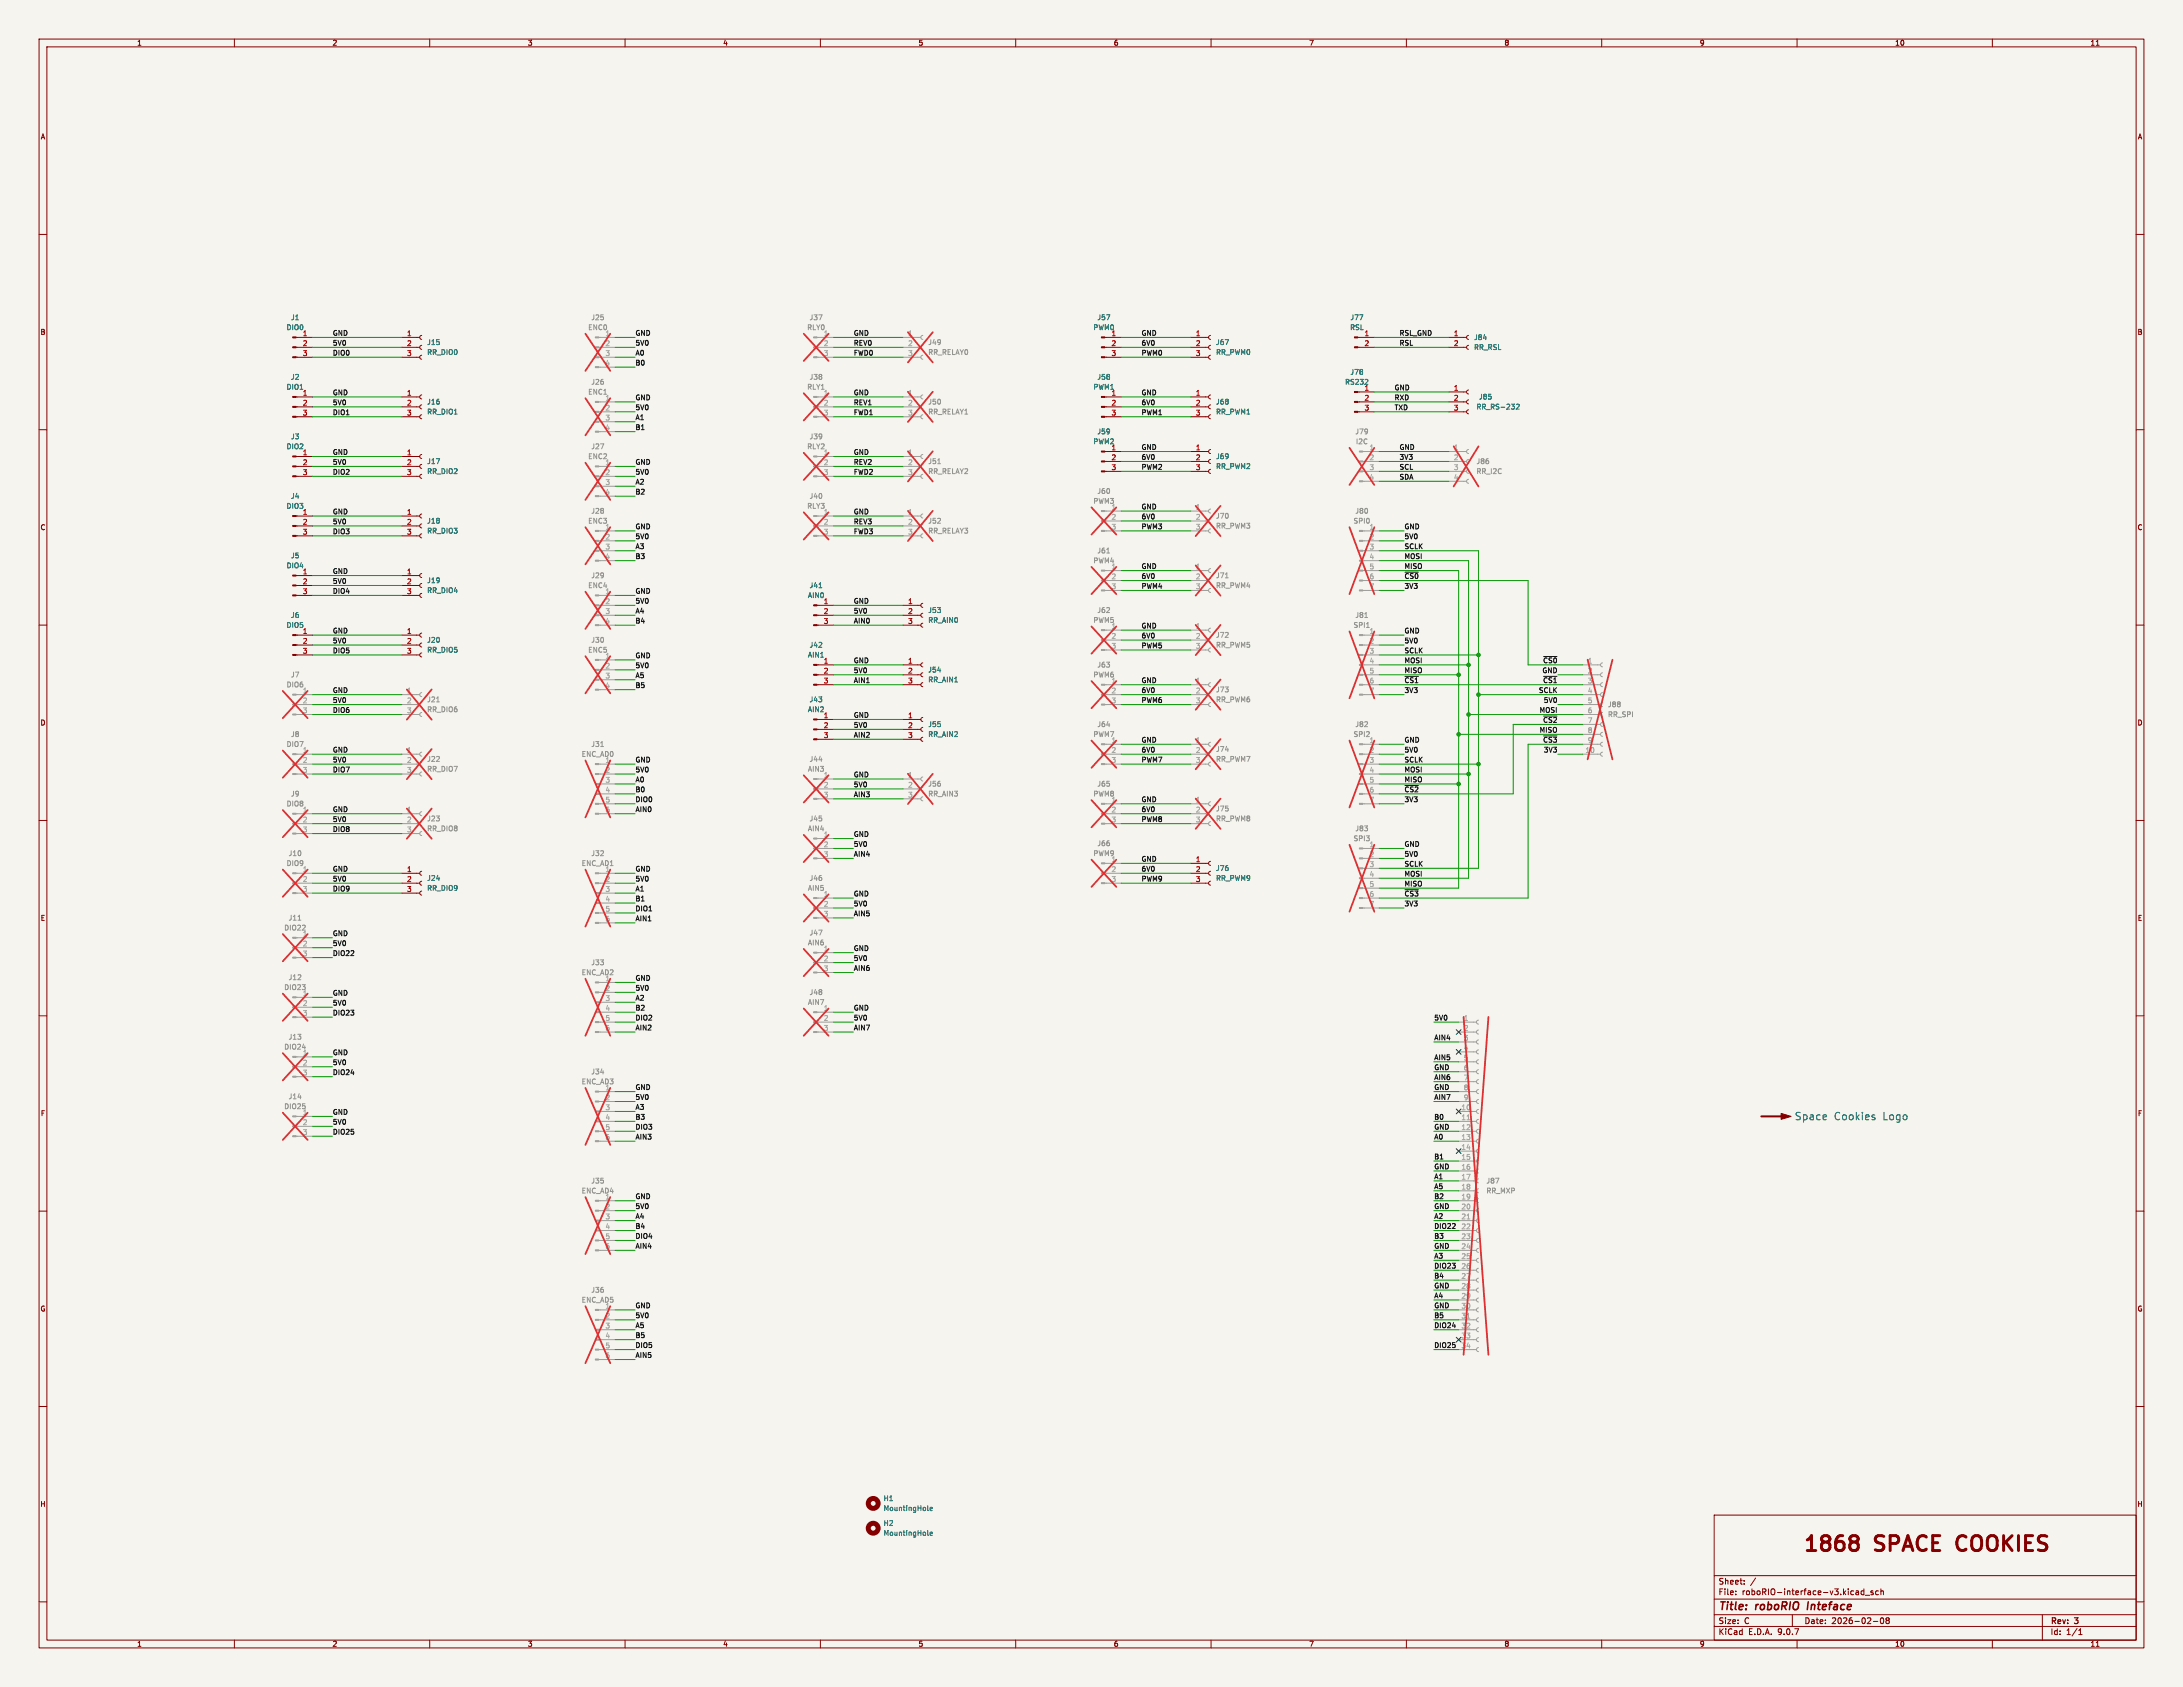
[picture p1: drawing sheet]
<svg xmlns="http://www.w3.org/2000/svg" width="559mm" height="432mm" viewBox="0 0 559 432" stroke-linecap="round" stroke-linejoin="round" font-family="sans-serif">
<defs><g id="words">
<g font-size="5.3" fill="#840000">
<text x="461.4" y="398.2">1868</text>
<text x="480.3" y="398.2">SPACE</text>
<text x="502.7" y="398.2">COOKIES</text>
</g>
<g font-size="2.8" fill="#840000">
<text x="439.8" y="412.7">Title:</text>
<text x="449.5" y="412.7">roboRIO</text>
<text x="463.5" y="412.7">Inteface</text>
</g>
<g font-size="2.7" fill="#006464">
<text x="459.4" y="286.9">Space</text>
<text x="469.4" y="286.9">Cookies</text>
<text x="481.9" y="286.9">Logo</text>
</g>
<g font-size="2.1" fill="#840000">
<text x="439.8" y="405.8">Sheet:</text>
<text x="439.8" y="408.5">File:</text>
<text x="445.9" y="408.5">roboRIO-interface-v3.kicad_sch</text>
<text x="439.8" y="418.7">KiCad</text>
<text x="439.8" y="415.9">Size:</text>
<text x="446.5" y="415.9">C</text>
<text x="447.5" y="418.7">E.D.A.</text>
<text x="455.1" y="418.7">9.0.7</text>
<text x="461.8" y="415.9">Date:</text>
<text x="468.8" y="415.9">2026-02-08</text>
<text x="524.8" y="416.1">Rev:</text>
<text x="524.8" y="418.7">Id:</text>
<text x="528.9" y="418.7">1/1</text>
<text x="531.2" y="416.1">3</text>
</g>
<g font-size="1.8" fill="#840000">
<text x="35" y="11.9">1</text>
<text x="85" y="11.9">2</text>
<text x="135" y="11.9">3</text>
<text x="185" y="11.9">4</text>
<text x="235" y="11.9">5</text>
<text x="285" y="11.9">6</text>
<text x="335" y="11.9">7</text>
<text x="385" y="11.9">8</text>
<text x="435" y="11.9">9</text>
<text x="485" y="11.9">10</text>
<text x="535" y="11.9">11</text>
<text x="10.3" y="35.9">A</text>
<text x="547.1" y="35.9">A</text>
<text x="10.3" y="85.9">B</text>
<text x="547.1" y="85.9">B</text>
<text x="10.3" y="135.9">C</text>
<text x="547.1" y="135.9">C</text>
<text x="10.3" y="185.9">D</text>
<text x="547.1" y="185.9">D</text>
<text x="10.3" y="235.9">E</text>
<text x="547.1" y="235.9">E</text>
<text x="10.3" y="285.9">F</text>
<text x="547.1" y="285.9">F</text>
<text x="10.3" y="335.9">G</text>
<text x="547.1" y="335.9">G</text>
<text x="10.2" y="385.9">H</text>
<text x="547" y="385.9">H</text>
<text x="35" y="421.7">1</text>
<text x="85" y="421.7">2</text>
<text x="135" y="421.7">3</text>
<text x="185" y="421.7">4</text>
<text x="235" y="421.7">5</text>
<text x="285" y="421.7">6</text>
<text x="335" y="421.7">7</text>
<text x="385" y="421.7">8</text>
<text x="435" y="421.7">9</text>
<text x="485" y="421.7">10</text>
<text x="535" y="421.7">11</text>
</g>
<g font-size="1.8" fill="#006464">
<text x="74.4" y="82.1">J1</text>
<text x="280.8" y="82.1">J57</text>
<text x="345.6" y="82.1">J77</text>
<text x="73.3" y="84.7">DIO0</text>
<text x="77.4" y="86.1">1</text>
<text x="109.2" y="88.5">J15</text>
<text x="279.8" y="84.7">PWM0</text>
<text x="284.4" y="86.1">1</text>
<text x="311.2" y="88.5">J67</text>
<text x="345.5" y="84.7">RSL</text>
<text x="377.2" y="87.2">J84</text>
<text x="377.2" y="89.8">RR_RSL</text>
<text x="109.2" y="91">RR_DIO0</text>
<text x="311.2" y="91">RR_PWM0</text>
<text x="73.3" y="99.9">DIO1</text>
<text x="74.4" y="97.4">J2</text>
<text x="279.8" y="99.9">PWM1</text>
<text x="280.8" y="97.4">J58</text>
<text x="284.4" y="101.3">1</text>
<text x="344.2" y="98.7">RS232</text>
<text x="345.6" y="96.1">J78</text>
<text x="349.2" y="100.1">1</text>
<text x="109.2" y="103.7">J16</text>
<text x="109.2" y="106.3">RR_DIO1</text>
<text x="311.2" y="106.3">RR_PWM1</text>
<text x="311.2" y="103.7">J68</text>
<text x="377.8" y="105">RR_RS-232</text>
<text x="378.5" y="102.5">J85</text>
<text x="74.4" y="112.6">J3</text>
<text x="279.8" y="113.9">PWM2</text>
<text x="280.8" y="111.4">J59</text>
<text x="73.3" y="115.2">DIO2</text>
<text x="109.2" y="119">J17</text>
<text x="284.4" y="115.3">1</text>
<text x="311.2" y="117.7">J69</text>
<text x="109.2" y="121.5">RR_DIO2</text>
<text x="311.2" y="120.2">RR_PWM2</text>
<text x="73.3" y="130.4">DIO3</text>
<text x="74.4" y="127.9">J4</text>
<text x="77.4" y="131.8">1</text>
<text x="109.2" y="134.2">J18</text>
<text x="109.2" y="136.8">RR_DIO3</text>
<text x="74.4" y="143.1">J5</text>
<text x="73.3" y="145.6">DIO4</text>
<text x="109.2" y="149.5">J19</text>
<text x="109.2" y="152">RR_DIO4</text>
<text x="206.7" y="153.3">AIN0</text>
<text x="207.1" y="150.7">J41</text>
<text x="210.7" y="154.7">1</text>
<text x="73.3" y="160.9">DIO5</text>
<text x="74.4" y="158.3">J6</text>
<text x="237.5" y="157.1">J53</text>
<text x="237.5" y="159.6">RR_AIN0</text>
<text x="77.4" y="162.3">1</text>
<text x="109.2" y="164.7">J20</text>
<text x="109.2" y="167.2">RR_DIO5</text>
<text x="207.1" y="166">J42</text>
<text x="206.7" y="168.5">AIN1</text>
<text x="237.5" y="172.3">J54</text>
<text x="207.1" y="179.9">J43</text>
<text x="237.5" y="174.9">RR_AIN1</text>
<text x="206.7" y="182.5">AIN2</text>
<text x="237.5" y="186.3">J55</text>
<text x="237.5" y="188.8">RR_AIN2</text>
<text x="109.2" y="225.7">J24</text>
<text x="311.2" y="225.7">RR_PWM9</text>
<text x="311.2" y="223.1">J76</text>
<text x="109.2" y="228.2">RR_DIO9</text>
<text x="226.1" y="384.4">H1</text>
<text x="226.1" y="386.9">MountingHole</text>
<text x="226.1" y="390.8">H2</text>
<text x="226.1" y="393.3">MountingHole</text>
</g>
<g font-size="1.8" fill="#939391">
<text x="151.2" y="82.1">J25</text>
<text x="207.1" y="82.1">J37</text>
<text x="150.5" y="84.7">ENC0</text>
<text x="154.9" y="86.1">1</text>
<text x="206.5" y="84.7">RLY0</text>
<text x="210.7" y="86.1">1</text>
<text x="237.5" y="88.5">J49</text>
<text x="237.5" y="91">RR_RELAY0</text>
<text x="150.5" y="101.2">ENC1</text>
<text x="151.2" y="98.7">J26</text>
<text x="206.5" y="99.9">RLY1</text>
<text x="207.1" y="97.4">J38</text>
<text x="154.9" y="102.6">1</text>
<text x="237.5" y="103.7">J50</text>
<text x="237.5" y="106.3">RR_RELAY1</text>
<text x="207.1" y="112.6">J39</text>
<text x="346.8" y="111.4">J79</text>
<text x="347" y="113.9">I2C</text>
<text x="150.5" y="117.7">ENC2</text>
<text x="151.2" y="115.2">J27</text>
<text x="154.9" y="119.1">1</text>
<text x="206.5" y="115.2">RLY2</text>
<text x="237.5" y="119">J51</text>
<text x="377.8" y="119">J86</text>
<text x="237.5" y="121.5">RR_RELAY2</text>
<text x="377.8" y="121.5">RR_I2C</text>
<text x="151.2" y="131.7">J28</text>
<text x="206.5" y="130.4">RLY3</text>
<text x="207.1" y="127.9">J40</text>
<text x="210.7" y="131.8">1</text>
<text x="279.8" y="129.1">PWM3</text>
<text x="280.8" y="126.6">J60</text>
<text x="284.4" y="130.6">1</text>
<text x="346.8" y="131.7">J80</text>
<text x="150.5" y="134.2">ENC3</text>
<text x="154.9" y="135.6">1</text>
<text x="237.5" y="134.2">J52</text>
<text x="237.5" y="136.8">RR_RELAY3</text>
<text x="311.2" y="135.5">RR_PWM3</text>
<text x="311.2" y="132.9">J70</text>
<text x="346.4" y="134.2">SPI0</text>
<text x="350.4" y="135.6">1</text>
<text x="280.8" y="141.8">J61</text>
<text x="151.2" y="148.2">J29</text>
<text x="279.8" y="144.4">PWM4</text>
<text x="311.2" y="148.2">J71</text>
<text x="150.5" y="150.7">ENC4</text>
<text x="311.2" y="150.7">RR_PWM4</text>
<text x="279.8" y="159.6">PWM5</text>
<text x="280.8" y="157.1">J62</text>
<text x="284.4" y="161">1</text>
<text x="346.4" y="160.9">SPI1</text>
<text x="346.8" y="158.3">J81</text>
<text x="150.5" y="167.2">ENC5</text>
<text x="151.2" y="164.7">J30</text>
<text x="311.2" y="166">RR_PWM5</text>
<text x="311.2" y="163.4">J72</text>
<text x="74.4" y="173.6">J7</text>
<text x="154.9" y="168.7">1</text>
<text x="279.8" y="173.6">PWM6</text>
<text x="280.8" y="171">J63</text>
<text x="73.3" y="176.1">DIO6</text>
<text x="77.4" y="177.5">1</text>
<text x="109.2" y="179.9">J21</text>
<text x="284.4" y="175">1</text>
<text x="311.2" y="179.9">RR_PWM6</text>
<text x="311.2" y="177.4">J73</text>
<text x="109.2" y="182.5">RR_DIO6</text>
<text x="411.5" y="183.7">RR_SPI</text>
<text x="411.5" y="181.2">J88</text>
<text x="73.3" y="191.4">DIO7</text>
<text x="74.4" y="188.8">J8</text>
<text x="151.2" y="191.4">J31</text>
<text x="279.8" y="188.8">PWM7</text>
<text x="280.8" y="186.3">J64</text>
<text x="346.4" y="188.8">SPI2</text>
<text x="346.8" y="186.3">J82</text>
<text x="109.2" y="195.2">J22</text>
<text x="109.2" y="197.7">RR_DIO7</text>
<text x="148.8" y="193.9">ENC_AD0</text>
<text x="154.9" y="195.3">1</text>
<text x="206.7" y="197.7">AIN3</text>
<text x="207.1" y="195.2">J44</text>
<text x="311.2" y="195.2">RR_PWM7</text>
<text x="311.2" y="192.6">J74</text>
<text x="210.7" y="199.1">1</text>
<text x="237.5" y="201.5">J56</text>
<text x="280.8" y="201.5">J65</text>
<text x="73.3" y="206.6">DIO8</text>
<text x="74.4" y="204.1">J9</text>
<text x="77.4" y="208">1</text>
<text x="237.5" y="204.1">RR_AIN3</text>
<text x="279.8" y="204.1">PWM8</text>
<text x="284.4" y="205.5">1</text>
<text x="311.2" y="207.9">J75</text>
<text x="109.2" y="210.4">J23</text>
<text x="109.2" y="213">RR_DIO8</text>
<text x="206.7" y="213">AIN4</text>
<text x="207.1" y="210.4">J45</text>
<text x="311.2" y="210.4">RR_PWM8</text>
<text x="346.4" y="215.5">SPI3</text>
<text x="346.8" y="213">J83</text>
<text x="73.3" y="221.8">DIO9</text>
<text x="73.8" y="219.3">J10</text>
<text x="148.8" y="221.8">ENC_AD1</text>
<text x="151.2" y="219.3">J32</text>
<text x="279.8" y="219.3">PWM9</text>
<text x="280.8" y="216.8">J66</text>
<text x="284.4" y="220.7">1</text>
<text x="350.4" y="216.9">1</text>
<text x="77.4" y="223.3">1</text>
<text x="154.9" y="223.3">1</text>
<text x="207.1" y="225.7">J46</text>
<text x="206.7" y="228.2">AIN5</text>
<text x="210.7" y="229.6">1</text>
<text x="72.7" y="238.4">DIO22</text>
<text x="73.8" y="235.8">J11</text>
<text x="77.4" y="239.8">1</text>
<text x="207.1" y="239.6">J47</text>
<text x="206.7" y="242.2">AIN6</text>
<text x="210.7" y="243.6">1</text>
<text x="73.8" y="251.1">J12</text>
<text x="148.8" y="249.8">ENC_AD2</text>
<text x="151.2" y="247.2">J33</text>
<text x="154.9" y="251.2">1</text>
<text x="72.7" y="253.6">DIO23</text>
<text x="77.4" y="255">1</text>
<text x="206.7" y="257.4">AIN7</text>
<text x="207.1" y="254.9">J48</text>
<text x="72.7" y="268.8">DIO24</text>
<text x="73.8" y="266.3">J13</text>
<text x="151.2" y="275.2">J34</text>
<text x="73.8" y="281.5">J14</text>
<text x="148.8" y="277.7">ENC_AD3</text>
<text x="154.9" y="279.1">1</text>
<text x="72.7" y="284.1">DIO25</text>
<text x="77.4" y="285.5">1</text>
<text x="148.8" y="305.7">ENC_AD4</text>
<text x="151.2" y="303.1">J35</text>
<text x="380.4" y="305.7">RR_MXP</text>
<text x="380.4" y="303.1">J87</text>
<text x="154.9" y="307.1">1</text>
<text x="148.8" y="333.6">ENC_AD5</text>
<text x="151.2" y="331.1">J36</text>
<text x="154.9" y="335">1</text>
</g>
<g font-size="1.8" fill="#a90000">
<text x="77.4" y="88.6">2</text>
<text x="104.1" y="86.1">1</text>
<text x="104.1" y="88.6">2</text>
<text x="284.4" y="88.6">2</text>
<text x="306" y="86.1">1</text>
<text x="306" y="88.6">2</text>
<text x="349.2" y="86.1">1</text>
<text x="349.2" y="88.6">2</text>
<text x="372" y="86.1">1</text>
<text x="372" y="88.6">2</text>
<text x="77.4" y="91.2">3</text>
<text x="104.1" y="91.2">3</text>
<text x="284.4" y="91.2">3</text>
<text x="306" y="91.2">3</text>
<text x="77.4" y="101.3">1</text>
<text x="104.1" y="101.3">1</text>
<text x="306" y="101.3">1</text>
<text x="372" y="100.1">1</text>
<text x="77.4" y="103.9">2</text>
<text x="77.4" y="106.4">3</text>
<text x="104.1" y="103.9">2</text>
<text x="104.1" y="106.4">3</text>
<text x="284.4" y="103.9">2</text>
<text x="284.4" y="106.4">3</text>
<text x="306" y="103.9">2</text>
<text x="306" y="106.4">3</text>
<text x="349.2" y="102.6">2</text>
<text x="349.2" y="105.2">3</text>
<text x="372" y="102.6">2</text>
<text x="372" y="105.2">3</text>
<text x="77.4" y="116.6">1</text>
<text x="77.4" y="119.1">2</text>
<text x="104.1" y="116.6">1</text>
<text x="104.1" y="119.1">2</text>
<text x="284.4" y="117.9">2</text>
<text x="306" y="115.3">1</text>
<text x="306" y="117.9">2</text>
<text x="77.4" y="121.7">3</text>
<text x="104.1" y="121.7">3</text>
<text x="284.4" y="120.4">3</text>
<text x="306" y="120.4">3</text>
<text x="104.1" y="131.8">1</text>
<text x="77.4" y="134.4">2</text>
<text x="77.4" y="136.9">3</text>
<text x="104.1" y="134.4">2</text>
<text x="104.1" y="136.9">3</text>
<text x="77.4" y="147.1">1</text>
<text x="77.4" y="149.6">2</text>
<text x="104.1" y="147.1">1</text>
<text x="104.1" y="149.6">2</text>
<text x="77.4" y="152.1">3</text>
<text x="104.1" y="152.1">3</text>
<text x="232.3" y="154.7">1</text>
<text x="210.7" y="157.2">2</text>
<text x="210.7" y="159.8">3</text>
<text x="232.3" y="157.2">2</text>
<text x="232.3" y="159.8">3</text>
<text x="77.4" y="164.8">2</text>
<text x="77.4" y="167.4">3</text>
<text x="104.1" y="162.3">1</text>
<text x="104.1" y="164.8">2</text>
<text x="104.1" y="167.4">3</text>
<text x="210.7" y="169.9">1</text>
<text x="210.7" y="172.5">2</text>
<text x="232.3" y="169.9">1</text>
<text x="232.3" y="172.5">2</text>
<text x="210.7" y="175">3</text>
<text x="232.3" y="175">3</text>
<text x="210.7" y="183.9">1</text>
<text x="232.3" y="183.9">1</text>
<text x="210.7" y="186.4">2</text>
<text x="210.7" y="189">3</text>
<text x="232.3" y="186.4">2</text>
<text x="232.3" y="189">3</text>
<text x="306" y="220.7">1</text>
<text x="104.1" y="223.3">1</text>
<text x="104.1" y="225.8">2</text>
<text x="306" y="223.3">2</text>
<text x="306" y="225.8">3</text>
<text x="104.1" y="228.3">3</text>
</g>
<g font-size="1.8" fill="#0f0f0f">
<text x="85.1" y="88.6">5V0</text>
<text x="85.1" y="86">GND</text>
<text x="162.6" y="86">GND</text>
<text x="162.6" y="88.6">5V0</text>
<text x="218.4" y="86">GND</text>
<text x="218.4" y="88.6">REV0</text>
<text x="292.1" y="88.6">6V0</text>
<text x="292.1" y="86">GND</text>
<text x="358.1" y="86">RSL_GND</text>
<text x="358.1" y="88.6">RSL</text>
<text x="85.1" y="91.1">DIO0</text>
<text x="162.6" y="93.6">B0</text>
<text x="162.6" y="91.1">A0</text>
<text x="218.4" y="91.1">FWD0</text>
<text x="292.1" y="91.1">PWM0</text>
<text x="85.1" y="101.3">GND</text>
<text x="218.4" y="101.3">GND</text>
<text x="292.1" y="101.3">GND</text>
<text x="356.9" y="100">GND</text>
<text x="85.1" y="106.3">DIO1</text>
<text x="85.1" y="103.8">5V0</text>
<text x="162.6" y="107.6">A1</text>
<text x="162.6" y="102.5">GND</text>
<text x="162.6" y="105.1">5V0</text>
<text x="218.4" y="106.3">FWD1</text>
<text x="218.4" y="103.8">REV1</text>
<text x="292.1" y="106.3">PWM1</text>
<text x="292.1" y="103.8">6V0</text>
<text x="356.9" y="102.5">RXD</text>
<text x="356.9" y="105.1">TXD</text>
<text x="162.6" y="110.1">B1</text>
<text x="85.1" y="116.5">GND</text>
<text x="85.1" y="119">5V0</text>
<text x="162.6" y="119">GND</text>
<text x="218.4" y="119">REV2</text>
<text x="218.4" y="116.5">GND</text>
<text x="292.1" y="115.2">GND</text>
<text x="292.1" y="117.8">6V0</text>
<text x="358.1" y="115.2">GND</text>
<text x="358.1" y="117.8">3V3</text>
<text x="85.1" y="121.6">DIO2</text>
<text x="162.6" y="124.1">A2</text>
<text x="162.6" y="121.6">5V0</text>
<text x="218.4" y="121.6">FWD2</text>
<text x="292.1" y="120.3">PWM2</text>
<text x="358.1" y="122.8">SDA</text>
<text x="358.1" y="120.3">SCL</text>
<text x="85.1" y="131.7">GND</text>
<text x="162.6" y="126.7">B2</text>
<text x="218.4" y="131.7">GND</text>
<text x="292.1" y="130.5">GND</text>
<text x="85.1" y="134.3">5V0</text>
<text x="85.1" y="136.8">DIO3</text>
<text x="162.6" y="135.5">GND</text>
<text x="218.4" y="134.3">REV3</text>
<text x="218.4" y="136.8">FWD3</text>
<text x="292.1" y="133">6V0</text>
<text x="292.1" y="135.5">PWM3</text>
<text x="359.4" y="135.5">GND</text>
<text x="162.6" y="143.2">B3</text>
<text x="162.6" y="140.6">A3</text>
<text x="162.6" y="138.1">5V0</text>
<text x="359.4" y="143.2">MOSI</text>
<text x="359.4" y="138.1">5V0</text>
<text x="359.4" y="140.6">SCLK</text>
<text x="85.1" y="147">GND</text>
<text x="85.1" y="149.5">5V0</text>
<text x="292.1" y="148.2">6V0</text>
<text x="292.1" y="145.7">GND</text>
<text x="359.4" y="148.2">~{CS0}</text>
<text x="359.4" y="145.7">MISO</text>
<text x="85.1" y="152.1">DIO4</text>
<text x="162.6" y="152.1">GND</text>
<text x="162.6" y="154.6">5V0</text>
<text x="218.4" y="154.6">GND</text>
<text x="292.1" y="150.8">PWM4</text>
<text x="359.4" y="150.8">3V3</text>
<text x="162.6" y="157.1">A4</text>
<text x="162.6" y="159.7">B4</text>
<text x="218.4" y="159.7">AIN0</text>
<text x="218.4" y="157.1">5V0</text>
<text x="292.1" y="160.9">GND</text>
<text x="85.1" y="167.3">DIO5</text>
<text x="85.1" y="162.2">GND</text>
<text x="85.1" y="164.8">5V0</text>
<text x="292.1" y="166">PWM5</text>
<text x="292.1" y="163.5">6V0</text>
<text x="359.4" y="167.3">SCLK</text>
<text x="359.4" y="162.2">GND</text>
<text x="359.4" y="164.8">5V0</text>
<text x="162.6" y="168.6">GND</text>
<text x="162.6" y="171.1">5V0</text>
<text x="162.6" y="173.6">A5</text>
<text x="218.4" y="172.4">5V0</text>
<text x="218.4" y="169.8">GND</text>
<text x="359.4" y="169.8">MOSI</text>
<text x="359.4" y="172.4">MISO</text>
<text x="394.7" y="172.4">GND</text>
<text x="394.9" y="169.8">~{CS0}</text>
<text x="85.1" y="177.5">GND</text>
<text x="85.1" y="180">5V0</text>
<text x="162.6" y="176.2">B5</text>
<text x="218.4" y="174.9">AIN1</text>
<text x="292.1" y="177.5">6V0</text>
<text x="292.1" y="180">PWM6</text>
<text x="292.1" y="174.9">GND</text>
<text x="359.4" y="174.9">~{CS1}</text>
<text x="359.4" y="177.5">3V3</text>
<text x="393.8" y="177.5">SCLK</text>
<text x="394.9" y="174.9">~{CS1}</text>
<text x="395.1" y="180">5V0</text>
<text x="85.1" y="182.5">DIO6</text>
<text x="218.4" y="183.8">GND</text>
<text x="394" y="182.5">MOSI</text>
<text x="394.9" y="185.1">~{CS2}</text>
<text x="218.4" y="188.9">AIN2</text>
<text x="218.4" y="186.3">5V0</text>
<text x="292.1" y="190.2">GND</text>
<text x="359.4" y="190.2">GND</text>
<text x="394" y="187.6">MISO</text>
<text x="394.9" y="190.2">~{CS3}</text>
<text x="85.1" y="197.8">DIO7</text>
<text x="85.1" y="192.7">GND</text>
<text x="85.1" y="195.2">5V0</text>
<text x="162.6" y="197.8">5V0</text>
<text x="162.6" y="195.2">GND</text>
<text x="292.1" y="195.2">PWM7</text>
<text x="292.1" y="192.7">6V0</text>
<text x="359.4" y="195.2">SCLK</text>
<text x="359.4" y="192.7">5V0</text>
<text x="359.4" y="197.8">MOSI</text>
<text x="395.1" y="192.7">3V3</text>
<text x="162.6" y="202.9">B0</text>
<text x="162.6" y="200.3">A0</text>
<text x="218.4" y="201.6">5V0</text>
<text x="218.4" y="199">GND</text>
<text x="359.4" y="202.9">~{CS2}</text>
<text x="359.4" y="200.3">MISO</text>
<text x="85.1" y="207.9">GND</text>
<text x="162.6" y="205.4">DIO0</text>
<text x="162.6" y="207.9">AIN0</text>
<text x="218.4" y="204.1">AIN3</text>
<text x="292.1" y="207.9">6V0</text>
<text x="292.1" y="205.4">GND</text>
<text x="359.4" y="205.4">3V3</text>
<text x="85.1" y="210.5">5V0</text>
<text x="85.1" y="213">DIO8</text>
<text x="218.4" y="214.3">GND</text>
<text x="292.1" y="210.5">PWM8</text>
<text x="218.4" y="219.4">AIN4</text>
<text x="218.4" y="216.8">5V0</text>
<text x="292.1" y="220.6">GND</text>
<text x="359.4" y="216.8">GND</text>
<text x="359.4" y="221.9">SCLK</text>
<text x="359.4" y="219.4">5V0</text>
<text x="85.1" y="225.7">5V0</text>
<text x="85.1" y="223.2">GND</text>
<text x="162.6" y="225.7">5V0</text>
<text x="162.6" y="223.2">GND</text>
<text x="292.1" y="225.7">PWM9</text>
<text x="292.1" y="223.2">6V0</text>
<text x="359.4" y="227">MISO</text>
<text x="359.4" y="224.4">MOSI</text>
<text x="85.1" y="228.3">DIO9</text>
<text x="162.6" y="228.3">A1</text>
<text x="162.6" y="233.3">DIO1</text>
<text x="162.6" y="230.8">B1</text>
<text x="218.4" y="229.5">GND</text>
<text x="218.4" y="232.1">5V0</text>
<text x="359.4" y="229.5">~{CS3}</text>
<text x="359.4" y="232.1">3V3</text>
<text x="85.1" y="239.7">GND</text>
<text x="162.6" y="235.9">AIN1</text>
<text x="218.4" y="234.6">AIN5</text>
<text x="85.1" y="242.2">5V0</text>
<text x="85.1" y="244.8">DIO22</text>
<text x="218.4" y="243.5">GND</text>
<text x="162.6" y="251.1">GND</text>
<text x="218.4" y="248.6">AIN6</text>
<text x="218.4" y="246">5V0</text>
<text x="85.1" y="254.9">GND</text>
<text x="85.1" y="257.5">5V0</text>
<text x="162.6" y="256.2">A2</text>
<text x="162.6" y="253.7">5V0</text>
<text x="85.1" y="260">DIO23</text>
<text x="162.6" y="261.3">DIO2</text>
<text x="162.6" y="258.7">B2</text>
<text x="162.6" y="263.8">AIN2</text>
<text x="218.4" y="258.7">GND</text>
<text x="218.4" y="261.3">5V0</text>
<text x="218.4" y="263.8">AIN7</text>
<text x="367" y="261.3">5V0</text>
<text x="367" y="266.4">AIN4</text>
<text x="85.1" y="272.7">5V0</text>
<text x="85.1" y="275.2">DIO24</text>
<text x="85.1" y="270.2">GND</text>
<text x="367" y="271.4">AIN5</text>
<text x="367" y="274">GND</text>
<text x="162.6" y="281.6">5V0</text>
<text x="162.6" y="279.1">GND</text>
<text x="367" y="281.6">AIN7</text>
<text x="367" y="276.5">AIN6</text>
<text x="367" y="279.1">GND</text>
<text x="85.1" y="287.9">5V0</text>
<text x="85.1" y="285.4">GND</text>
<text x="162.6" y="284.1">A3</text>
<text x="162.6" y="286.7">B3</text>
<text x="367" y="286.7">B0</text>
<text x="85.1" y="290.5">DIO25</text>
<text x="162.6" y="289.2">DIO3</text>
<text x="162.6" y="291.8">AIN3</text>
<text x="367" y="289.2">GND</text>
<text x="367" y="291.8">A0</text>
<text x="367" y="296.8">B1</text>
<text x="367" y="299.4">GND</text>
<text x="367" y="304.5">A5</text>
<text x="367" y="301.9">A1</text>
<text x="162.6" y="307">GND</text>
<text x="162.6" y="309.5">5V0</text>
<text x="367" y="309.5">GND</text>
<text x="367" y="307">B2</text>
<text x="162.6" y="314.6">B4</text>
<text x="162.6" y="317.2">DIO4</text>
<text x="162.6" y="312.1">A4</text>
<text x="367" y="312.1">A2</text>
<text x="367" y="314.6">DIO22</text>
<text x="367" y="317.2">B3</text>
<text x="162.6" y="319.7">AIN4</text>
<text x="367" y="319.7">GND</text>
<text x="367" y="322.2">A3</text>
<text x="367" y="327.3">B4</text>
<text x="367" y="329.9">GND</text>
<text x="367" y="324.8">DIO23</text>
<text x="162.6" y="334.9">GND</text>
<text x="367" y="332.4">A4</text>
<text x="367" y="334.9">GND</text>
<text x="162.6" y="337.5">5V0</text>
<text x="162.6" y="340">A5</text>
<text x="367" y="340">DIO24</text>
<text x="367" y="337.5">B5</text>
<text x="162.6" y="342.6">B5</text>
<text x="162.6" y="345.1">DIO5</text>
<text x="162.6" y="347.6">AIN5</text>
<text x="367" y="345.1">DIO25</text>
</g>
<g font-size="1.8" fill="#a5a4a2">
<text x="154.9" y="88.6">2</text>
<text x="210.7" y="88.6">2</text>
<text x="232.3" y="86.1">1</text>
<text x="232.3" y="88.6">2</text>
<text x="154.9" y="91.2">3</text>
<text x="154.9" y="93.7">4</text>
<text x="210.7" y="91.2">3</text>
<text x="232.3" y="91.2">3</text>
<text x="210.7" y="101.3">1</text>
<text x="232.3" y="101.3">1</text>
<text x="154.9" y="105.2">2</text>
<text x="154.9" y="107.7">3</text>
<text x="210.7" y="103.9">2</text>
<text x="210.7" y="106.4">3</text>
<text x="232.3" y="103.9">2</text>
<text x="232.3" y="106.4">3</text>
<text x="154.9" y="110.2">4</text>
<text x="210.7" y="116.6">1</text>
<text x="210.7" y="119.1">2</text>
<text x="232.3" y="116.6">1</text>
<text x="232.3" y="119.1">2</text>
<text x="350.4" y="115.3">1</text>
<text x="350.4" y="117.9">2</text>
<text x="372" y="115.3">1</text>
<text x="372" y="117.9">2</text>
<text x="154.9" y="121.7">2</text>
<text x="154.9" y="124.2">3</text>
<text x="210.7" y="121.7">3</text>
<text x="232.3" y="121.7">3</text>
<text x="350.4" y="120.4">3</text>
<text x="350.4" y="122.9">4</text>
<text x="372" y="120.4">3</text>
<text x="372" y="122.9">4</text>
<text x="154.9" y="126.7">4</text>
<text x="232.3" y="131.8">1</text>
<text x="306" y="130.6">1</text>
<text x="210.7" y="134.4">2</text>
<text x="210.7" y="136.9">3</text>
<text x="232.3" y="134.4">2</text>
<text x="232.3" y="136.9">3</text>
<text x="284.4" y="133.1">2</text>
<text x="284.4" y="135.6">3</text>
<text x="306" y="133.1">2</text>
<text x="306" y="135.6">3</text>
<text x="154.9" y="138.2">2</text>
<text x="154.9" y="140.7">3</text>
<text x="154.9" y="143.3">4</text>
<text x="350.4" y="138.2">2</text>
<text x="350.4" y="140.7">3</text>
<text x="350.4" y="143.3">4</text>
<text x="284.4" y="145.8">1</text>
<text x="284.4" y="148.3">2</text>
<text x="306" y="145.8">1</text>
<text x="306" y="148.3">2</text>
<text x="350.4" y="145.8">5</text>
<text x="350.4" y="148.3">6</text>
<text x="154.9" y="152.1">1</text>
<text x="154.9" y="154.7">2</text>
<text x="284.4" y="150.9">3</text>
<text x="306" y="150.9">3</text>
<text x="350.4" y="150.9">7</text>
<text x="154.9" y="157.2">3</text>
<text x="154.9" y="159.8">4</text>
<text x="306" y="161">1</text>
<text x="284.4" y="163.6">2</text>
<text x="284.4" y="166.1">3</text>
<text x="306" y="163.6">2</text>
<text x="306" y="166.1">3</text>
<text x="350.4" y="162.3">1</text>
<text x="350.4" y="164.8">2</text>
<text x="350.4" y="167.4">3</text>
<text x="154.9" y="171.2">2</text>
<text x="154.9" y="173.7">3</text>
<text x="350.4" y="169.9">4</text>
<text x="350.4" y="172.5">5</text>
<text x="406.3" y="169.9">1</text>
<text x="406.3" y="172.5">2</text>
<text x="104.1" y="177.5">1</text>
<text x="154.9" y="176.3">4</text>
<text x="284.4" y="177.5">2</text>
<text x="306" y="175">1</text>
<text x="306" y="177.5">2</text>
<text x="350.4" y="175">6</text>
<text x="350.4" y="177.5">7</text>
<text x="406.3" y="175">3</text>
<text x="406.3" y="177.5">4</text>
<text x="77.4" y="180.1">2</text>
<text x="77.4" y="182.6">3</text>
<text x="104.1" y="180.1">2</text>
<text x="104.1" y="182.6">3</text>
<text x="284.4" y="180.1">3</text>
<text x="306" y="180.1">3</text>
<text x="406.3" y="180.1">5</text>
<text x="406.3" y="182.6">6</text>
<text x="406.3" y="185.2">7</text>
<text x="284.4" y="190.2">1</text>
<text x="306" y="190.2">1</text>
<text x="350.4" y="190.2">1</text>
<text x="406.3" y="187.7">8</text>
<text x="406.3" y="190.2">9</text>
<text x="77.4" y="192.8">1</text>
<text x="77.4" y="195.3">2</text>
<text x="77.4" y="197.9">3</text>
<text x="104.1" y="192.8">1</text>
<text x="104.1" y="195.3">2</text>
<text x="104.1" y="197.9">3</text>
<text x="154.9" y="197.9">2</text>
<text x="284.4" y="192.8">2</text>
<text x="284.4" y="195.3">3</text>
<text x="306" y="192.8">2</text>
<text x="306" y="195.3">3</text>
<text x="350.4" y="192.8">2</text>
<text x="350.4" y="195.3">3</text>
<text x="350.4" y="197.9">4</text>
<text x="405.7" y="192.8">10</text>
<text x="154.9" y="200.4">3</text>
<text x="154.9" y="202.9">4</text>
<text x="210.7" y="201.7">2</text>
<text x="232.3" y="199.1">1</text>
<text x="232.3" y="201.7">2</text>
<text x="350.4" y="200.4">5</text>
<text x="350.4" y="202.9">6</text>
<text x="104.1" y="208">1</text>
<text x="154.9" y="205.5">5</text>
<text x="154.9" y="208">6</text>
<text x="210.7" y="204.2">3</text>
<text x="232.3" y="204.2">3</text>
<text x="284.4" y="208">2</text>
<text x="306" y="205.5">1</text>
<text x="306" y="208">2</text>
<text x="350.4" y="205.5">7</text>
<text x="77.4" y="210.6">2</text>
<text x="77.4" y="213.1">3</text>
<text x="104.1" y="210.6">2</text>
<text x="104.1" y="213.1">3</text>
<text x="210.7" y="214.4">1</text>
<text x="284.4" y="210.6">3</text>
<text x="306" y="210.6">3</text>
<text x="210.7" y="216.9">2</text>
<text x="210.7" y="219.5">3</text>
<text x="350.4" y="219.5">2</text>
<text x="350.4" y="222">3</text>
<text x="77.4" y="225.8">2</text>
<text x="154.9" y="225.8">2</text>
<text x="284.4" y="223.3">2</text>
<text x="284.4" y="225.8">3</text>
<text x="350.4" y="224.5">4</text>
<text x="350.4" y="227.1">5</text>
<text x="77.4" y="228.3">3</text>
<text x="154.9" y="228.3">3</text>
<text x="154.9" y="230.9">4</text>
<text x="154.9" y="233.4">5</text>
<text x="210.7" y="232.2">2</text>
<text x="350.4" y="229.6">6</text>
<text x="350.4" y="232.2">7</text>
<text x="154.9" y="236">6</text>
<text x="210.7" y="234.7">3</text>
<text x="77.4" y="242.3">2</text>
<text x="77.4" y="244.9">3</text>
<text x="210.7" y="246.1">2</text>
<text x="210.7" y="248.7">3</text>
<text x="77.4" y="257.6">2</text>
<text x="154.9" y="253.7">2</text>
<text x="154.9" y="256.3">3</text>
<text x="77.4" y="260.1">3</text>
<text x="154.9" y="258.8">4</text>
<text x="154.9" y="261.4">5</text>
<text x="154.9" y="263.9">6</text>
<text x="210.7" y="258.8">1</text>
<text x="210.7" y="261.4">2</text>
<text x="210.7" y="263.9">3</text>
<text x="374.6" y="261.4">1</text>
<text x="374.6" y="263.9">2</text>
<text x="374.6" y="266.4">3</text>
<text x="374.6" y="269">4</text>
<text x="77.4" y="270.3">1</text>
<text x="77.4" y="272.8">2</text>
<text x="77.4" y="275.3">3</text>
<text x="374.6" y="271.5">5</text>
<text x="374.6" y="274.1">6</text>
<text x="154.9" y="281.7">2</text>
<text x="374.6" y="276.6">7</text>
<text x="374.6" y="279.1">8</text>
<text x="374.6" y="281.7">9</text>
<text x="154.9" y="284.2">3</text>
<text x="154.9" y="286.8">4</text>
<text x="374" y="284.2">10</text>
<text x="374" y="286.8">11</text>
<text x="77.4" y="288">2</text>
<text x="77.4" y="290.6">3</text>
<text x="154.9" y="289.3">5</text>
<text x="154.9" y="291.8">6</text>
<text x="374" y="289.3">12</text>
<text x="374" y="291.8">13</text>
<text x="374" y="294.4">14</text>
<text x="374" y="296.9">15</text>
<text x="374" y="299.5">16</text>
<text x="374" y="302">17</text>
<text x="374" y="304.5">18</text>
<text x="154.9" y="309.6">2</text>
<text x="374" y="307.1">19</text>
<text x="374" y="309.6">20</text>
<text x="154.9" y="312.2">3</text>
<text x="154.9" y="314.7">4</text>
<text x="154.9" y="317.2">5</text>
<text x="374" y="312.2">21</text>
<text x="374" y="314.7">22</text>
<text x="374" y="317.2">23</text>
<text x="154.9" y="319.8">6</text>
<text x="374" y="319.8">24</text>
<text x="374" y="322.3">25</text>
<text x="374" y="324.9">26</text>
<text x="374" y="327.4">27</text>
<text x="374" y="329.9">28</text>
<text x="374" y="332.5">29</text>
<text x="374" y="335">30</text>
<text x="154.9" y="337.6">2</text>
<text x="154.9" y="340.1">3</text>
<text x="374" y="337.6">31</text>
<text x="374" y="340.1">32</text>
<text x="154.9" y="342.6">4</text>
<text x="154.9" y="345.2">5</text>
<text x="154.9" y="347.7">6</text>
<text x="374" y="342.6">33</text>
<text x="374" y="345.2">34</text>
</g>
</g></defs>
<path d="M0 0h558.8v431.8h-558.8z" fill="#f5f4ef" stroke="#f5f4ef" stroke-width=".26"/>
<g fill="none" stroke="#840000" stroke-width=".26">
<path d="M10 10h538.8v411.8h-538.8zM12 12h534.8v407.8h-534.8zM60 10v2M110 10v2M160 10v2M210 10v2M260 10v2M310 10v2M360 10v2M410 10v2M460 10v2M510 10v2"/>
<path d="M536.6 11.6h.7M10 60h2M546.8 60h2M75.8 86.4h4.2M75.8 88.9h4.2M75.8 91.4h4.2M102.9 86.4h4.5M102.9 88.9h4.5M102.9 91.4h4.5M107.9 85.9l-.3 .1-.2 .4 .2 .3 .3 .2M107.9 88.4l-.3 .1-.2 .4 .2 .4 .3 .1M107.9 90.9l-.3 .2-.2 .3 .2 .4 .3 .1"/>
<path d="M282.8 86.4h4.2M282.8 88.9h4.2M282.8 91.4h4.2M304.8 86.4h4.6M304.8 88.9h4.6M304.8 91.4h4.6M309.9 85.9l-.3 .1-.2 .4 .1 .3 .4 .2M309.9 88.4l-.4 .2-.1 .3 .1 .3 .4 .2M309.9 90.9l-.4 .2-.1 .3 .1 .4 .4 .1M347.6 86.4h4.2M347.6 88.9h4.2M370.8 86.4h4.6"/>
<path d="M370.8 88.9h4.6M375.9 85.9l-.3 .1-.2 .4 .1 .3 .4 .2M375.9 88.4l-.3 .1-.2 .4 .1 .3 .4 .2M375.9 99.8l-.3 .1-.2 .4 .1 .4 .4 .1M10 110h2M75.8 101.6h4.2M75.8 104.1h4.2M75.8 106.7h4.2M75.8 116.8h4.2M75.8 119.4h4.2M102.9 101.6h4.5M102.9 104.1h4.5"/>
<path d="M102.9 106.7h4.5M102.9 116.8h4.5M102.9 119.4h4.5M107.9 101.1l-.3 .1-.2 .4 .2 .4 .3 .1M107.9 103.6l-.3 .2-.2 .3 .2 .4 .3 .1M107.9 106.2l-.3 .1-.2 .4 .2 .3 .3 .2M107.9 116.3l-.3 .2-.2 .3 .2 .4 .3 .1M107.9 118.9l-.3 .1-.2 .4 .2 .3 .3 .2M282.8 115.6h4.2M282.8 118.1h4.2M282.8 101.6h4.2M282.8 104.1h4.2"/>
<path d="M282.8 106.7h4.2M304.8 115.6h4.6M304.8 118.1h4.6M304.8 101.6h4.6M304.8 104.1h4.6M304.8 106.7h4.6M309.9 115.1l-.3 .1-.2 .4 .1 .3 .4 .2M309.9 117.6l-.4 .2-.1 .3 .1 .3 .4 .2M309.9 101.1l-.4 .2-.1 .3 .1 .3 .4 .2M309.9 103.6l-.3 .2-.2 .3 .1 .4 .4 .1M309.9 106.2l-.4 .2-.1 .3 .1 .3 .4 .2M347.6 100.3h4.2"/>
<path d="M347.6 102.9h4.2M347.6 105.4h4.2M370.8 100.3h4.6M370.8 102.9h4.6M370.8 105.4h4.6M375.9 102.4l-.3 .1-.2 .4 .1 .3 .4 .2M375.9 104.9l-.3 .1-.2 .4 .1 .3 .4 .2M546.8 110h2M75.8 132.1h4.2M75.8 134.6h4.2M75.8 137.2h4.2M75.8 121.9h4.2"/>
<path d="M102.9 132.1h4.5M102.9 134.6h4.5M102.9 137.2h4.5M102.9 121.9h4.5M107.9 121.4l-.3 .2-.2 .3 .2 .4 .3 .1M107.9 131.6l-.3 .1-.2 .4 .2 .3 .3 .2M107.9 134.1l-.3 .2-.2 .3 .2 .4 .3 .1M107.9 136.7l-.3 .1-.2 .4 .2 .3 .3 .2M282.8 120.7h4.2M304.8 120.7h4.6M309.9 120.1l-.4 .2-.1 .4 .1 .3 .4 .2M75.8 147.3h4.2"/>
<path d="M75.8 149.9h4.2M75.8 152.4h4.2M102.9 147.3h4.5M102.9 149.9h4.5M102.9 152.4h4.5M107.9 146.8l-.3 .2-.2 .3 .2 .4 .3 .1M107.9 149.4l-.3 .1-.2 .4 .2 .3 .3 .2M107.9 151.9l-.3 .1-.2 .4 .2 .4 .3 .1M209.1 154.9h4.3M209.1 157.5h4.3M231.1 154.9h4.6M231.1 157.5h4.6"/>
<path d="M236.2 154.4l-.3 .2-.2 .3 .2 .4 .3 .1M236.2 157l-.3 .1-.2 .4 .2 .3 .3 .2M236.2 159.5l-.3 .2-.2 .3 .2 .4 .3 .1M10 160h2M75.8 162.6h4.2M75.8 165.1h4.2M75.8 167.6h4.2M102.9 162.6h4.5M102.9 165.1h4.5M102.9 167.6h4.5M107.9 162.1l-.3 .1-.2 .4 .2 .3 .3 .2M107.9 164.6l-.3 .1-.2 .4 .2 .4 .3 .1"/>
<path d="M107.9 167.1l-.3 .2-.2 .3 .2 .4 .3 .1M209.1 160h4.3M209.1 170.2h4.3M209.1 172.7h4.3M209.1 175.3h4.3M231.1 160h4.6M231.1 170.2h4.6M231.1 172.7h4.6M231.1 175.3h4.6M236.2 169.7l-.3 .1-.2 .4 .2 .3 .3 .2M236.2 172.2l-.3 .2-.2 .3 .2 .4 .3 .1M236.2 174.8l-.3 .1-.2 .4 .2 .3 .3 .2"/>
<path d="M546.8 160h2M209.1 184.2h4.3M209.1 186.7h4.3M209.1 189.2h4.3M231.1 184.2h4.6M231.1 186.7h4.6M231.1 189.2h4.6M236.2 183.6l-.3 .2-.2 .4 .2 .3 .3 .2M236.2 186.2l-.3 .1-.2 .4 .2 .3 .3 .2M236.2 188.7l-.3 .2-.2 .3 .2 .4 .3 .1M10 210h2M546.8 210h2"/>
<path d="M102.9 223.5h4.5M102.9 226.1h4.5M102.9 228.6h4.5M107.9 223l-.3 .2-.2 .3 .2 .4 .3 .1M107.9 225.6l-.3 .1-.2 .4 .2 .3 .3 .2M107.9 228.1l-.3 .1-.2 .4 .2 .4 .3 .1M304.8 221h4.6M304.8 223.5h4.6M304.8 226.1h4.6M309.9 220.5l-.4 .1-.1 .4 .1 .3 .4 .2M309.9 223l-.4 .2-.1 .3 .1 .4 .4 .1M309.9 225.6l-.4 .1-.1 .4 .1 .3 .4 .2"/>
<path d="M10 260h2M546.8 260h2M10 310h2M546.8 310h2M10 360h2M546.8 360h2M438.8 387.8h108v32h-108zM10 410h2M60 419.8v2M110 419.8v2M160 419.8v2M210 419.8v2"/>
<path d="M260 419.8v2M310 419.8v2M360 419.8v2M410 419.8v2M438.8 416.3h108M438.8 413.3h108M438.8 409.3h108M438.8 403.3h108M444.3 408v.2M444.3 407.3v.1M446.5 405.3v.2M446.5 404.6v.1"/>
<path d="M449.4 403.9l-1.3 1.9M458.8 413.3v3M460 419.8v2M477.1 406.7v1.5M477.1 407.3l-.4-.1-.3 .3 .1 .6h.6M477.5 408.3h1.1M479.5 407.3l-.4-.1-.2 .2 .1 .2 .5 .2v.3h-.6M479.5 415h1.2M480.8 407.3l-.4-.1-.3 .3 .2 .6h.5M481.5 407.3h.5l.1 .9M481.5 406.7v1.5M481.5 414.2l.2-.1a.8 .8 0 0 1 .5 .7 .8 .8 0 0 1-.5 .8l-.4-.6z"/>
<path d="M483 414.7l-.2-.3 .2-.3 .6 .3-.3 .3M483 414.7l-.2 .3 .2 .6 .6-.3-.3-.6M483 414.7h.3M510 419.8v2M522.8 413.3v6.5M532.1 418.4h.9M532.1 417.3l.4-.4v1.5M546.8 410h2M536.6 421.4h.7"/>
</g>
<path d="M462.9 410l-.3 2" fill="none" stroke="#840000" stroke-width=".4"/>
<path d="M474.2 393.1h.8a.82 .82 0 0 1 .7 .8 .82 .82 0 0 1-.7 .8M474.2 394.7h.8M475 394.7l.5 .4 .2 1-.4 .6-1.1 .2M501.3 393.6a2.64 2.64 0 0 0 0 2.7" fill="none" stroke="#840000" stroke-width=".76"/>
<g fill="#9c9b98" stroke="#9c9b98" stroke-width=".26">
<path d="M152.4 195.5h.9v.2h-.9z"/>
<path d="M152.4 198h.9v.2h-.9z"/>
<path d="M152.4 200.5h.9v.3h-.9z"/>
<path d="M152.4 203.1h.9v.2h-.9z"/>
<path d="M152.4 205.6h.9v.3h-.9z"/>
<path d="M152.4 208.2h.9v.2h-.9z"/>
<path d="M74.9 270.4h.9v.2h-.9z"/>
<path d="M74.9 272.9h.9v.3h-.9z"/>
<path d="M74.9 275.5h.9v.2h-.9z"/>
<path d="M152.4 152.3h.9v.2h-.9z"/>
<path d="M152.4 154.8h.9v.3h-.9z"/>
<path d="M152.4 157.4h.9v.2h-.9z"/>
<path d="M152.4 159.9h.9v.2h-.9z"/>
<path d="M348 217h.8v.3h-.8z"/>
<path d="M348 219.6h.8v.2h-.8z"/>
<path d="M348 222.1h.8v.3h-.8z"/>
<path d="M348 224.7h.8v.2h-.8z"/>
<path d="M348 227.2h.8v.3h-.8z"/>
<path d="M348 229.7h.8v.3h-.8z"/>
<path d="M348 232.3h.8v.2h-.8z"/>
<path d="M152.4 168.8h.9v.2h-.9z"/>
<path d="M152.4 171.3h.9v.3h-.9z"/>
<path d="M152.4 173.9h.9v.2h-.9z"/>
<path d="M152.4 176.4h.9v.3h-.9z"/>
<path d="M152.4 102.7h.9v.3h-.9z"/>
<path d="M152.4 105.3h.9v.2h-.9z"/>
<path d="M152.4 107.8h.9v.3h-.9z"/>
<path d="M152.4 110.4h.9v.2h-.9z"/>
<path d="M152.4 86.2h.9v.3h-.9z"/>
<path d="M152.4 88.8h.9v.2h-.9z"/>
<path d="M152.4 91.3h.9v.3h-.9z"/>
<path d="M152.4 93.9h.9v.2h-.9z"/>
<path d="M348 135.8h.8v.2h-.8z"/>
<path d="M348 138.3h.8v.3h-.8z"/>
<path d="M348 140.8h.8v.3h-.8z"/>
<path d="M348 143.4h.8v.2h-.8z"/>
<path d="M348 145.9h.8v.3h-.8z"/>
<path d="M348 148.5h.8v.2h-.8z"/>
<path d="M348 151h.8v.3h-.8z"/>
<path d="M74.9 285.6h.9v.3h-.9z"/>
<path d="M74.9 288.2h.9v.2h-.9z"/>
<path d="M74.9 290.7h.9v.3h-.9z"/>
<path d="M152.4 135.8h.9v.2h-.9z"/>
<path d="M152.4 138.3h.9v.3h-.9z"/>
<path d="M152.4 140.8h.9v.3h-.9z"/>
<path d="M152.4 143.4h.9v.2h-.9z"/>
<path d="M348 162.4h.8v.3h-.8z"/>
<path d="M348 165h.8v.2h-.8z"/>
<path d="M348 167.5h.8v.3h-.8z"/>
<path d="M348 170.1h.8v.2h-.8z"/>
<path d="M348 172.6h.8v.2h-.8z"/>
<path d="M348 175.1h.8v.3h-.8z"/>
<path d="M348 177.7h.8v.2h-.8z"/>
<path d="M74.9 239.9h.9v.3h-.9z"/>
<path d="M74.9 242.4h.9v.3h-.9z"/>
<path d="M74.9 245h.9v.2h-.9z"/>
<path d="M74.9 223.4h.9v.2h-.9z"/>
<path d="M74.9 225.9h.9v.3h-.9z"/>
<path d="M74.9 228.5h.9v.2h-.9z"/>
<path d="M74.9 192.9h.9v.3h-.9z"/>
<path d="M74.9 195.5h.9v.2h-.9z"/>
<path d="M74.9 198h.9v.2h-.9z"/>
<path d="M74.9 255.1h.9v.3h-.9z"/>
<path d="M74.9 257.7h.9v.2h-.9z"/>
<path d="M74.9 260.2h.9v.3h-.9z"/>
<path d="M74.9 177.7h.9v.2h-.9z"/>
<path d="M74.9 180.2h.9v.3h-.9z"/>
<path d="M74.9 182.8h.9v.2h-.9z"/>
<path d="M348 115.4h.8v.3h-.8z"/>
<path d="M348 118h.8v.2h-.8z"/>
<path d="M348 120.5h.8v.3h-.8z"/>
<path d="M348 123.1h.8v.2h-.8z"/>
<path d="M208.3 259h.8v.2h-.8z"/>
<path d="M208.3 261.5h.8v.2h-.8z"/>
<path d="M208.3 264h.8v.3h-.8z"/>
<path d="M208.3 243.7h.8v.3h-.8z"/>
<path d="M208.3 246.3h.8v.2h-.8z"/>
<path d="M208.3 248.8h.8v.2h-.8z"/>
<path d="M208.3 214.5h.8v.3h-.8z"/>
<path d="M208.3 217h.8v.3h-.8z"/>
<path d="M208.3 219.6h.8v.2h-.8z"/>
<path d="M208.3 199.3h.8v.2h-.8z"/>
<path d="M208.3 201.8h.8v.3h-.8z"/>
<path d="M208.3 204.3h.8v.3h-.8z"/>
<path d="M208.3 229.7h.8v.3h-.8z"/>
<path d="M208.3 232.3h.8v.2h-.8z"/>
<path d="M208.3 234.8h.8v.3h-.8z"/>
<path d="M281.9 190.4h.9v.2h-.9z"/>
<path d="M281.9 192.9h.9v.3h-.9z"/>
<path d="M281.9 195.5h.9v.2h-.9z"/>
<path d="M281.9 175.1h.9v.3h-.9z"/>
<path d="M281.9 177.7h.9v.2h-.9z"/>
<path d="M281.9 180.2h.9v.3h-.9z"/>
<path d="M281.9 220.9h.9v.2h-.9z"/>
<path d="M281.9 223.4h.9v.2h-.9z"/>
<path d="M281.9 225.9h.9v.3h-.9z"/>
<path d="M152.4 119.3h.9v.2h-.9z"/>
<path d="M152.4 121.8h.9v.2h-.9z"/>
<path d="M152.4 124.3h.9v.3h-.9z"/>
<path d="M152.4 126.9h.9v.2h-.9z"/>
<path d="M281.9 205.6h.9v.3h-.9z"/>
<path d="M281.9 208.2h.9v.2h-.9z"/>
<path d="M281.9 210.7h.9v.2h-.9z"/>
<path d="M152.4 223.4h.9v.2h-.9z"/>
<path d="M152.4 225.9h.9v.3h-.9z"/>
<path d="M152.4 228.5h.9v.2h-.9z"/>
<path d="M152.4 231h.9v.3h-.9z"/>
<path d="M152.4 233.6h.9v.2h-.9z"/>
<path d="M152.4 236.1h.9v.2h-.9z"/>
<path d="M281.9 161.2h.9v.2h-.9z"/>
<path d="M281.9 163.7h.9v.3h-.9z"/>
<path d="M281.9 166.2h.9v.3h-.9z"/>
<path d="M348 190.4h.8v.2h-.8z"/>
<path d="M348 192.9h.8v.3h-.8z"/>
<path d="M348 195.5h.8v.2h-.8z"/>
<path d="M348 198h.8v.2h-.8z"/>
<path d="M348 200.5h.8v.3h-.8z"/>
<path d="M348 203.1h.8v.2h-.8z"/>
<path d="M348 205.6h.8v.3h-.8z"/>
<path d="M152.4 279.3h.9v.2h-.9z"/>
<path d="M152.4 281.8h.9v.3h-.9z"/>
<path d="M152.4 284.4h.9v.2h-.9z"/>
<path d="M152.4 286.9h.9v.2h-.9z"/>
<path d="M152.4 289.4h.9v.3h-.9z"/>
<path d="M152.4 292h.9v.2h-.9z"/>
<path d="M152.4 251.3h.9v.3h-.9z"/>
<path d="M152.4 253.9h.9v.2h-.9z"/>
<path d="M152.4 256.4h.9v.3h-.9z"/>
<path d="M152.4 259h.9v.2h-.9z"/>
<path d="M152.4 261.5h.9v.2h-.9z"/>
<path d="M152.4 264h.9v.3h-.9z"/>
<path d="M281.9 145.9h.9v.3h-.9z"/>
<path d="M281.9 148.5h.9v.2h-.9z"/>
<path d="M281.9 151h.9v.3h-.9z"/>
<path d="M281.9 130.7h.9v.2h-.9z"/>
<path d="M281.9 133.2h.9v.3h-.9z"/>
<path d="M281.9 135.8h.9v.2h-.9z"/>
<path d="M208.3 116.7h.8v.3h-.8z"/>
<path d="M208.3 119.3h.8v.2h-.8z"/>
<path d="M208.3 121.8h.8v.2h-.8z"/>
<path d="M208.3 132h.8v.2h-.8z"/>
<path d="M208.3 134.5h.8v.2h-.8z"/>
<path d="M208.3 137h.8v.3h-.8z"/>
<path d="M208.3 86.2h.8v.3h-.8z"/>
<path d="M208.3 88.8h.8v.2h-.8z"/>
<path d="M208.3 91.3h.8v.3h-.8z"/>
<path d="M208.3 101.5h.8v.2h-.8z"/>
<path d="M208.3 104h.8v.3h-.8z"/>
<path d="M208.3 106.6h.8v.2h-.8z"/>
<path d="M152.4 307.2h.9v.3h-.9z"/>
<path d="M152.4 309.8h.9v.2h-.9z"/>
<path d="M152.4 312.3h.9v.2h-.9z"/>
<path d="M152.4 314.8h.9v.3h-.9z"/>
<path d="M152.4 317.4h.9v.2h-.9z"/>
<path d="M152.4 319.9h.9v.3h-.9z"/>
<path d="M152.4 335.2h.9v.2h-.9z"/>
<path d="M152.4 337.7h.9v.2h-.9z"/>
<path d="M152.4 340.2h.9v.3h-.9z"/>
<path d="M152.4 342.8h.9v.2h-.9z"/>
<path d="M152.4 345.3h.9v.3h-.9z"/>
<path d="M152.4 347.9h.9v.2h-.9z"/>
<path d="M74.9 208.2h.9v.2h-.9z"/>
<path d="M74.9 210.7h.9v.2h-.9z"/>
<path d="M74.9 213.2h.9v.3h-.9z"/>
</g>
<g fill="none" stroke="#9c9b98" stroke-width=".26">
<path d="M153.3 86.4h4.2M153.3 88.9h4.2M153.3 91.4h4.2M153.3 94h4.2M209.1 86.4h4.3M209.1 88.9h4.3M209.1 91.4h4.3M231.1 86.4h4.6M231.1 88.9h4.6M231.1 91.4h4.6M236.2 85.9l-.3 .1-.2 .4 .2 .3 .3 .2M236.2 88.4l-.3 .1-.2 .4 .2 .4 .3 .1"/>
<path d="M236.2 90.9l-.3 .2-.2 .3 .2 .4 .3 .1M153.3 102.9h4.2M153.3 105.4h4.2M153.3 108h4.2M153.3 110.5h4.2M153.3 119.4h4.2M209.1 119.4h4.3M209.1 116.8h4.3M209.1 101.6h4.3M209.1 104.1h4.3M209.1 106.7h4.3M231.1 119.4h4.6"/>
<path d="M231.1 116.8h4.6M231.1 101.6h4.6M231.1 104.1h4.6M231.1 106.7h4.6M236.2 116.3l-.3 .2-.2 .3 .2 .4 .3 .1M236.2 118.9l-.3 .1-.2 .4 .2 .3 .3 .2M236.2 101.1l-.3 .1-.2 .4 .2 .4 .3 .1M236.2 103.6l-.3 .2-.2 .3 .2 .4 .3 .1M236.2 106.2l-.3 .1-.2 .4 .2 .3 .3 .2M348.8 115.6h4.3M348.8 118.1h4.3M370.8 115.6h4.6"/>
<path d="M370.8 118.1h4.6M375.9 115.1l-.3 .1-.2 .4 .1 .3 .4 .2M375.9 117.6l-.3 .1-.2 .4 .1 .3 .4 .2M153.3 135.9h4.2M153.3 138.4h4.2M153.3 121.9h4.2M153.3 124.5h4.2M153.3 127h4.2M209.1 121.9h4.3M209.1 132.1h4.3M209.1 134.6h4.3M209.1 137.2h4.3"/>
<path d="M231.1 121.9h4.6M231.1 132.1h4.6M231.1 134.6h4.6M231.1 137.2h4.6M236.2 131.6l-.3 .1-.2 .4 .2 .3 .3 .2M236.2 134.1l-.3 .2-.2 .3 .2 .4 .3 .1M236.2 136.7l-.3 .1-.2 .4 .2 .3 .3 .2M236.2 121.4l-.3 .2-.2 .3 .2 .4 .3 .1M282.8 135.9h4.2M282.8 130.8h4.2M282.8 133.4h4.2M304.8 135.9h4.6"/>
<path d="M304.8 130.8h4.6M304.8 133.4h4.6M309.9 130.3l-.4 .2-.1 .3 .1 .3 .4 .2M309.9 132.8l-.4 .2-.1 .4 .1 .3 .4 .2M309.9 135.4l-.4 .2-.1 .3 .1 .3 .4 .2M348.8 135.9h4.3M348.8 138.4h4.3M348.8 120.7h4.3M348.8 123.2h4.3M370.8 120.7h4.6M370.8 123.2h4.6M375.9 120.1l-.3 .2-.2 .4 .1 .3 .4 .2"/>
<path d="M375.9 122.7l-.3 .1-.2 .4 .1 .3 .4 .2M153.3 152.4h4.2M153.3 154.9h4.2M153.3 157.5h4.2M153.3 141h4.2M153.3 143.5h4.2M282.8 146.1h4.2M282.8 148.6h4.2M282.8 151.1h4.2M304.8 146.1h4.6M304.8 148.6h4.6M304.8 151.1h4.6"/>
<path d="M309.9 145.5l-.4 .2-.1 .4 .1 .3 .4 .2M309.9 148.1l-.4 .2-.1 .3 .1 .3 .4 .2M309.9 150.6l-.4 .2-.1 .3 .1 .4 .4 .1M348.8 141h4.3M348.8 143.5h4.3M348.8 146.1h4.3M348.8 148.6h4.3M348.8 151.1h4.3M75.8 177.8h4.2M102.9 177.8h4.5M107.9 177.3l-.3 .1-.2 .4 .2 .4 .3 .1M107.9 179.8l-.3 .2-.2 .3 .2 .4 .3 .1"/>
<path d="M153.3 160h4.2M153.3 168.9h4.2M153.3 171.5h4.2M153.3 174h4.2M153.3 176.5h4.2M282.8 175.3h4.2M282.8 177.8h4.2M282.8 161.3h4.2M282.8 163.8h4.2M282.8 166.4h4.2M304.8 175.3h4.6M304.8 177.8h4.6"/>
<path d="M304.8 161.3h4.6M304.8 163.8h4.6M304.8 166.4h4.6M309.9 160.8l-.4 .2-.1 .3 .1 .3 .4 .2M309.9 163.3l-.4 .2-.1 .3 .1 .4 .4 .1M309.9 165.9l-.4 .1-.1 .4 .1 .3 .4 .2M309.9 174.8l-.4 .1-.1 .4 .1 .3 .4 .2M309.9 177.3l-.4 .2-.1 .3 .1 .4 .4 .1M309.9 179.8l-.4 .2-.1 .3 .1 .4 .4 .1M348.8 162.6h4.3M348.8 165.1h4.3M348.8 167.6h4.3"/>
<path d="M348.8 170.2h4.3M348.8 172.7h4.3M348.8 175.3h4.3M348.8 177.8h4.3M405.1 170.2h4.6M405.1 172.7h4.6M405.1 175.3h4.6M405.1 177.8h4.6M410.2 169.7l-.3 .1-.2 .4 .1 .3 .4 .2M410.2 172.2l-.3 .1-.2 .4 .1 .3 .4 .2M410.2 174.8l-.3 .1-.2 .4 .1 .3 .4 .2M410.2 177.3l-.3 .1-.2 .4 .2 .4 .3 .1"/>
<path d="M410.2 179.8l-.3 .2-.2 .3 .2 .4 .3 .1M75.8 195.6h4.2M75.8 198.1h4.2M75.8 193h4.2M75.8 180.3h4.2M75.8 182.9h4.2M102.9 195.6h4.5M102.9 198.1h4.5M102.9 193h4.5M102.9 180.3h4.5M102.9 182.9h4.5M107.9 192.5l-.3 .2-.2 .3 .2 .4 .3 .1"/>
<path d="M107.9 195.1l-.3 .1-.2 .4 .2 .3 .3 .2M107.9 197.6l-.3 .2-.2 .3 .2 .4 .3 .1M107.9 182.4l-.3 .1-.2 .4 .2 .3 .3 .2M153.3 195.6h4.2M153.3 198.1h4.2M209.1 199.4h4.3M231.1 199.4h4.6M236.2 198.9l-.3 .1-.2 .4 .2 .3 .3 .2M282.8 195.6h4.2M282.8 190.5h4.2M282.8 193h4.2M282.8 180.3h4.2"/>
<path d="M304.8 195.6h4.6M304.8 190.5h4.6M304.8 193h4.6M304.8 180.3h4.6M309.9 190l-.4 .1-.1 .4 .1 .4 .4 .1M309.9 192.5l-.4 .2-.1 .3 .1 .4 .4 .1M309.9 195.1l-.4 .1-.1 .4 .1 .3 .4 .2M348.8 195.6h4.3M348.8 198.1h4.3M348.8 190.5h4.3M348.8 193h4.3M405.1 190.5h4.6"/>
<path d="M405.1 193h4.6M405.1 180.3h4.6M405.1 182.9h4.6M405.1 185.4h4.6M405.1 188h4.6M410.2 182.4l-.3 .1-.2 .4 .2 .3 .3 .2M410.2 184.9l-.3 .2-.2 .3 .2 .4 .3 .1M410.2 187.5l-.3 .1-.2 .4 .2 .3 .3 .2M410.2 190l-.3 .1-.2 .4 .2 .4 .3 .1M410.2 192.5l-.3 .2-.2 .3 .2 .4 .3 .1M75.8 208.3h4.2M75.8 210.8h4.2"/>
<path d="M75.8 213.4h4.2M102.9 208.3h4.5M102.9 210.8h4.5M102.9 213.4h4.5M107.9 207.8l-.3 .1-.2 .4 .2 .3 .3 .2M107.9 210.3l-.3 .2-.2 .3 .2 .4 .3 .1M107.9 212.9l-.3 .1-.2 .4 .2 .3 .3 .2M153.3 200.7h4.2M153.3 203.2h4.2M153.3 205.7h4.2M153.3 208.3h4.2M209.1 217.2h4.3"/>
<path d="M209.1 219.7h4.3M209.1 214.6h4.3M209.1 201.9h4.3M209.1 204.5h4.3M231.1 201.9h4.6M231.1 204.5h4.6M236.2 201.4l-.3 .2-.2 .3 .2 .4 .3 .1M236.2 204l-.3 .1-.2 .4 .2 .3 .3 .2M282.8 205.7h4.2M282.8 208.3h4.2M282.8 210.8h4.2M304.8 205.7h4.6"/>
<path d="M304.8 208.3h4.6M304.8 210.8h4.6M309.9 205.2l-.4 .2-.1 .3 .1 .4 .4 .1M309.9 207.8l-.4 .1-.1 .4 .1 .3 .4 .2M309.9 210.3l-.4 .2-.1 .3 .1 .4 .4 .1M348.8 200.7h4.3M348.8 203.2h4.3M348.8 205.7h4.3M348.8 217.2h4.3M348.8 219.7h4.3M75.8 223.5h4.2M75.8 226.1h4.2"/>
<path d="M75.8 228.6h4.2M153.3 223.5h4.2M153.3 226.1h4.2M153.3 228.6h4.2M153.3 231.1h4.2M153.3 233.7h4.2M153.3 236.2h4.2M209.1 229.9h4.3M209.1 232.4h4.3M209.1 235h4.3M282.8 223.5h4.2M282.8 226.1h4.2"/>
<path d="M282.8 221h4.2M348.8 222.3h4.3M348.8 224.8h4.3M348.8 227.3h4.3M348.8 229.9h4.3M348.8 232.4h4.3M75.8 240h4.2M75.8 242.6h4.2M75.8 245.1h4.2M75.8 255.3h4.2M75.8 257.8h4.2M153.3 259.1h4.2"/>
<path d="M153.3 251.5h4.2M153.3 254h4.2M153.3 256.5h4.2M209.1 259.1h4.3M209.1 243.8h4.3M209.1 246.4h4.3M209.1 248.9h4.3M75.8 270.5h4.2M75.8 273.1h4.2M75.8 275.6h4.2M75.8 260.4h4.2M153.3 261.6h4.2"/>
<path d="M153.3 264.2h4.2M153.3 279.4h4.2M209.1 261.6h4.3M209.1 264.2h4.3M373.4 261.6h4.6M373.4 264.2h4.6M373.4 279.4h4.6M373.4 266.7h4.6M373.4 269.2h4.6M373.4 271.8h4.6M373.4 274.3h4.6M373.4 276.9h4.6"/>
<path d="M378.5 261.1l-.4 .2-.1 .3 .1 .4 .4 .1M378.5 263.7l-.4 .1-.1 .4 .1 .3 .4 .2M378.5 266.2l-.4 .1-.1 .4 .1 .4 .4 .1M378.5 268.7l-.4 .2-.1 .3 .1 .4 .4 .1M378.5 271.3l-.4 .1-.1 .4 .1 .3 .4 .2M378.5 273.8l-.4 .2-.1 .3 .1 .4 .4 .1M378.5 276.4l-.4 .1-.1 .4 .1 .3 .4 .2M378.5 278.9l-.4 .1-.1 .4 .1 .4 .4 .1M75.8 285.8h4.2M75.8 288.3h4.2M75.8 290.8h4.2M153.3 281.9h4.2"/>
<path d="M153.3 284.5h4.2M153.3 287h4.2M153.3 289.6h4.2M153.3 292.1h4.2M373.4 281.9h4.6M373.4 284.5h4.6M373.4 287h4.6M373.4 289.6h4.6M373.4 292.1h4.6M373.4 294.6h4.6M373.4 297.2h4.6M373.4 299.7h4.6"/>
<path d="M378.5 281.4l-.4 .2-.1 .3 .1 .4 .4 .1M378.5 284l-.4 .1-.1 .4 .1 .3 .4 .2M378.5 286.5l-.4 .2-.1 .3 .1 .4 .4 .1M378.5 289.1l-.4 .1-.1 .4 .1 .3 .4 .2M378.5 291.6l-.4 .1-.1 .4 .1 .4 .4 .1M378.5 294.1l-.4 .2-.1 .3 .1 .4 .4 .1M378.5 296.7l-.4 .1-.1 .4 .1 .3 .4 .2M378.5 299.2l-.4 .2-.1 .3 .1 .4 .4 .1M153.3 307.3h4.2M153.3 309.9h4.2M153.3 312.4h4.2M153.3 315h4.2"/>
<path d="M153.3 317.5h4.2M373.4 307.3h4.6M373.4 309.9h4.6M373.4 312.4h4.6M373.4 315h4.6M373.4 317.5h4.6M373.4 302.3h4.6M373.4 304.8h4.6M378.5 301.8l-.4 .1-.1 .4 .1 .3 .4 .2M378.5 304.3l-.4 .1-.1 .4 .1 .4 .4 .1M378.5 306.8l-.4 .2-.1 .3 .1 .4 .4 .1M378.5 309.4l-.4 .1-.1 .4 .1 .3 .4 .2"/>
<path d="M378.5 311.9l-.4 .2-.1 .3 .1 .4 .4 .1M378.5 314.5l-.4 .1-.1 .4 .1 .3 .4 .2M378.5 317l-.4 .1-.1 .4 .1 .4 .4 .1M378.5 319.5l-.4 .2-.1 .3 .1 .4 .4 .1M153.3 320h4.2M153.3 335.3h4.2M153.3 337.8h4.2M373.4 320h4.6M373.4 335.3h4.6M373.4 337.8h4.6M373.4 322.6h4.6M373.4 325.1h4.6"/>
<path d="M373.4 327.7h4.6M373.4 330.2h4.6M373.4 332.7h4.6M378.5 322.1l-.4 .1-.1 .4 .1 .3 .4 .2M378.5 324.6l-.4 .2-.1 .3 .1 .4 .4 .1M378.5 327.2l-.4 .1-.1 .4 .1 .3 .4 .2M378.5 329.7l-.4 .1-.1 .4 .1 .4 .4 .1M378.5 332.2l-.4 .2-.1 .3 .1 .4 .4 .1M378.5 334.8l-.4 .1-.1 .4 .1 .3 .4 .2M378.5 337.3l-.4 .2-.1 .3 .1 .4 .4 .1M378.5 339.9l-.4 .1-.1 .4 .1 .3 .4 .2M153.3 340.4h4.2"/>
<path d="M153.3 342.9h4.2M153.3 345.4h4.2M153.3 348h4.2M373.4 340.4h4.6M373.4 342.9h4.6M373.4 345.4h4.6M378.5 342.4l-.4 .1-.1 .4 .1 .4 .4 .1M378.5 344.9l-.4 .2-.1 .3 .1 .4 .4 .1"/>
</g>
<path d="M240 118.7h.7M283.3 141.5h.7M313.7 147.9h.7M349.3 158.1h.8M111.8 179.6h.7M349.8 160.6h.7M153.8 191.1h.7M76.3 235.5h.7" fill="none" stroke="#939391" stroke-width=".26"/>
<g fill="none" stroke="#e12e31" stroke-width=".46">
<path d="M149.9 85.4l6.3 9.5M156.2 85.4l-6.3 9.5M205.7 85.4l6.4 7M212.1 85.4l-6.4 7M232.4 85l6.4 7.8M238.8 85l-6.4 7.8M149.9 101.9l6.3 9.5M149.9 118.4l6.3 9.5M156.2 101.9l-6.3 9.5M156.2 118.4l-6.3 9.5M205.7 115.9l6.4 7M205.7 100.7l6.4 6.9"/>
<path d="M212.1 115.9l-6.4 7M212.1 100.7l-6.4 6.9M232.4 115.5l6.4 7.7M232.4 100.3l6.4 7.7M238.8 115.5l-6.4 7.7M238.8 100.3l-6.4 7.7M345.4 114.6l6.4 9.5M351.8 114.6l-6.4 9.5M372.1 114.2l6.4 10.3M378.5 114.2l-6.4 10.3M149.9 134.9l6.3 9.6M156.2 134.9l-6.3 9.6"/>
<path d="M205.7 131.1l6.4 7M212.1 131.1l-6.4 7M232.4 130.8l6.4 7.7M238.8 130.8l-6.4 7.7M279.4 129.9l6.4 6.9M285.8 129.9l-6.4 6.9M306.1 129.5l6.3 7.7M312.4 129.5l-6.3 7.7M345.4 134.9l6.4 17.2M351.8 134.9l-6.4 17.2M149.9 151.5l6.3 9.5M156.2 151.5l-6.3 9.5"/>
<path d="M279.4 145.1l6.4 7M285.8 145.1l-6.4 7M306.1 160l6.3 7.7M306.1 144.7l6.3 7.8M312.4 160l-6.3 7.7M312.4 144.7l-6.3 7.8M72.4 176.9l6.3 6.9M78.7 176.9l-6.3 6.9M104.1 176.5l6.4 7.7M110.5 176.5l-6.4 7.7M149.9 168l6.3 9.5M156.2 168l-6.3 9.5"/>
<path d="M279.4 174.3l6.4 7M279.4 160.3l6.4 7M285.8 174.3l-6.4 7M285.8 160.3l-6.4 7M306.1 173.9l6.3 7.8M312.4 173.9l-6.3 7.8M345.4 161.6l6.4 17.1M351.8 161.6l-6.4 17.1M406.4 168.9l6.4 25.5M412.8 168.9l-6.4 25.5M72.4 192.1l6.3 7M78.7 192.1l-6.3 7"/>
<path d="M104.1 191.7l6.4 7.7M110.5 191.7l-6.4 7.7M149.9 194.6l6.3 14.6M156.2 194.6l-6.3 14.6M205.7 198.4l6.4 7M212.1 198.4l-6.4 7M232.4 198.1l6.4 7.7M238.8 198.1l-6.4 7.7M279.4 189.6l6.4 6.9M285.8 189.6l-6.4 6.9M306.1 189.2l6.3 7.7M312.4 189.2l-6.3 7.7"/>
<path d="M345.4 189.6l6.4 17.1M351.8 189.6l-6.4 17.1M72.4 207.3l6.3 7M78.7 207.3l-6.3 7M104.1 207l6.4 7.7M110.5 207l-6.4 7.7M205.7 213.7l6.4 7M212.1 213.7l-6.4 7M279.4 204.8l6.4 7M285.8 204.8l-6.4 7M306.1 204.4l6.3 7.7M312.4 204.4l-6.3 7.7"/>
<path d="M345.4 216.2l6.4 17.2M351.8 216.2l-6.4 17.2M72.4 239.1l6.3 7M72.4 222.6l6.3 6.9M78.7 239.1l-6.3 7M78.7 222.6l-6.3 6.9M149.9 222.6l6.3 14.6M156.2 222.6l-6.3 14.6M205.7 228.9l6.4 7M212.1 228.9l-6.4 7M279.4 220l6.4 7M285.8 220l-6.4 7"/>
<path d="M72.4 254.3l6.3 7M78.7 254.3l-6.3 7M149.9 250.5l6.3 14.6M156.2 250.5l-6.3 14.6M205.7 258.1l6.4 7M205.7 242.9l6.4 7M212.1 258.1l-6.4 7M212.1 242.9l-6.4 7M72.4 269.6l6.3 6.9M78.7 269.6l-6.3 6.9M149.9 278.5l6.3 14.5M156.2 278.5l-6.3 14.5"/>
<path d="M374.6 260.3l6.4 86.5M381 260.3l-6.4 86.5M72.4 284.8l6.3 7M78.7 284.8l-6.3 7M149.9 306.4l6.3 14.6M156.2 306.4l-6.3 14.6M149.9 334.3l6.3 14.6M156.2 334.3l-6.3 14.6"/>
</g>
<g fill="none" stroke="#840000" stroke-width="1.3">
<circle cx="223.5" cy="391.2" r="1.27"/>
<circle cx="223.5" cy="384.8" r="1.27"/>
</g>
<path d="M350.1 97.2v.4M388.2 103.6l.4-.2 .3 .4-.8 .9h.8M209.6 150.4h.8M479.7 286l.3 .3-.3 .3M479.7 285.4h.2M237.5 386.5l.2 .2M237.5 392.8l.2 .2M238.1 386.2l.6-.1-.1-.2-.3-.1-.2 .2v.6h.5M238.1 392.6l.6-.1-.1-.3h-.3l-.2 .1v.6h.5" fill="none" stroke="#006464" stroke-width=".26"/>
<g fill="#840000" stroke="#840000" stroke-width=".26">
<path d="M74.9 162.4h.9v.3h-.9z"/>
<path d="M74.9 165h.9v.2h-.9z"/>
<path d="M74.9 167.5h.9v.3h-.9z"/>
<path d="M346.7 86.2h.9v.3h-.9z"/>
<path d="M346.7 88.8h.9v.2h-.9z"/>
<path d="M346.7 100.2h.9v.3h-.9z"/>
<path d="M346.7 102.7h.9v.3h-.9z"/>
<path d="M346.7 105.3h.9v.2h-.9z"/>
<path d="M74.9 132h.9v.2h-.9z"/>
<path d="M74.9 134.5h.9v.2h-.9z"/>
<path d="M74.9 137h.9v.3h-.9z"/>
<path d="M74.9 86.2h.9v.3h-.9z"/>
<path d="M74.9 88.8h.9v.2h-.9z"/>
<path d="M74.9 91.3h.9v.3h-.9z"/>
<path d="M74.9 101.5h.9v.2h-.9z"/>
<path d="M74.9 104h.9v.3h-.9z"/>
<path d="M74.9 106.6h.9v.2h-.9z"/>
<path d="M281.9 101.5h.9v.2h-.9z"/>
<path d="M281.9 104h.9v.3h-.9z"/>
<path d="M281.9 106.6h.9v.2h-.9z"/>
<path d="M281.9 115.4h.9v.3h-.9z"/>
<path d="M281.9 118h.9v.2h-.9z"/>
<path d="M281.9 120.5h.9v.3h-.9z"/>
<path d="M281.9 86.2h.9v.3h-.9z"/>
<path d="M281.9 88.8h.9v.2h-.9z"/>
<path d="M281.9 91.3h.9v.3h-.9z"/>
<path d="M455.9 285l2.6 .8-2.6 .7z"/>
<path d="M208.3 170.1h.8v.2h-.8z"/>
<path d="M208.3 172.6h.8v.2h-.8z"/>
<path d="M208.3 175.1h.8v.3h-.8z"/>
<path d="M208.3 154.8h.8v.3h-.8z"/>
<path d="M208.3 157.4h.8v.2h-.8z"/>
<path d="M208.3 159.9h.8v.2h-.8z"/>
<path d="M74.9 147.2h.9v.2h-.9z"/>
<path d="M74.9 149.7h.9v.3h-.9z"/>
<path d="M74.9 152.3h.9v.2h-.9z"/>
<path d="M208.3 184h.8v.3h-.8z"/>
<path d="M208.3 186.6h.8v.2h-.8z"/>
<path d="M208.3 189.1h.8v.3h-.8z"/>
<path d="M74.9 116.7h.9v.3h-.9z"/>
<path d="M74.9 119.3h.9v.2h-.9z"/>
<path d="M74.9 121.8h.9v.2h-.9z"/>
</g>
<path d="M450.8 285.8h6.4" fill="none" stroke="#840000" stroke-width=".51"/>
<path d="M375.5 286.6h.8M375.5 312h.8M375.5 337.4h.8" fill="none" stroke="#a5a4a2" stroke-width=".26"/>
<path d="M359.6 146.5h3.5M359.6 173.1h3.5M395.1 168h3.5M395.1 173.1h3.5M395.1 188.4h3.5M395.1 183.3h3.5M359.6 201.1h3.5M359.6 227.7h3.5" fill="none" stroke="#0f0f0f" stroke-width=".26"/>
<g fill="none" stroke="#009600" stroke-width=".26">
<path d="M80 88.9h22.9M80 91.4h22.9M80 86.4h22.9M157.5 88.9h5.1M157.5 91.4h5.1M157.5 86.4h5.1M157.5 94h5.1M213.4 88.9h17.7M213.4 91.4h17.7M213.4 86.4h17.7M287 88.9h17.8M287 91.4h17.8"/>
<path d="M287 86.4h17.8M351.8 88.9h19M351.8 86.4h19M80 104.1h22.9M80 106.7h22.9M80 101.6h22.9M80 116.8h22.9M80 119.4h22.9M157.5 105.4h5.1M157.5 110.5h5.1M157.5 108h5.1M157.5 119.4h5.1"/>
<path d="M157.5 102.9h5.1M213.4 104.1h17.7M213.4 106.7h17.7M213.4 101.6h17.7M213.4 116.8h17.7M213.4 119.4h17.7M287 104.1h17.8M287 106.7h17.8M287 101.6h17.8M287 115.6h17.8M287 118.1h17.8M351.8 105.4h19"/>
<path d="M351.8 102.9h19M351.8 100.3h19M353.1 115.6h17.7M353.1 118.1h17.7M80 132.1h22.9M80 134.6h22.9M80 137.2h22.9M80 121.9h22.9M157.5 124.5h5.1M157.5 138.4h5.1M157.5 135.9h5.1M157.5 121.9h5.1"/>
<path d="M157.5 127h5.1M213.4 132.1h17.7M213.4 134.6h17.7M213.4 137.2h17.7M213.4 121.9h17.7M287 135.9h17.8M287 130.8h17.8M287 133.4h17.8M287 120.7h17.8M353.1 138.4h6.3M353.1 135.9h6.3M353.1 120.7h17.7"/>
<path d="M353.1 123.2h17.7M80 152.4h22.9M80 147.3h22.9M80 149.9h22.9M157.5 141h5.1M157.5 157.5h5.1M157.5 143.5h5.1M157.5 154.9h5.1M157.5 152.4h5.1M213.4 157.5h17.7M213.4 154.9h17.7M287 151.1h17.8"/>
<path d="M287 146.1h17.8M287 148.6h17.8M353.1 151.1h6.3M353.1 146.1h20.3v81.2h-20.3M353.1 148.6h38.1v21.6h13.9M353.1 141h25.4v81.3h-25.4M353.1 143.5h22.8v81.3h-22.8M80 177.8h22.9M80 165.1h22.9M80 162.6h22.9M80 167.6h22.9M157.5 168.9h5.1"/>
<path d="M157.5 174h5.1M157.5 176.5h5.1M157.5 160h5.1M157.5 171.5h5.1M213.4 172.7h17.7M213.4 170.2h17.7M213.4 160h17.7M213.4 175.3h17.7M287 177.8h17.8M287 175.3h17.8M287 166.4h17.8M287 161.3h17.8"/>
<path d="M287 163.8h17.8M353.1 172.7h20.3M353.1 170.2h22.8M353.1 177.8h6.3M353.1 165.1h6.3M353.1 162.6h6.3M353.1 175.3h52M353.1 167.6h25.4M378.5 177.8h26.6M398.8 172.7h6.3M80 182.9h22.9M80 195.6h22.9"/>
<path d="M80 180.3h22.9M80 198.1h22.9M80 193h22.9M157.5 195.6h5.1M157.5 198.1h5.1M213.4 199.4h17.7M213.4 189.2h17.7M213.4 186.7h17.7M213.4 184.2h17.7M287 195.6h17.8M287 180.3h17.8M287 193h17.8"/>
<path d="M287 190.5h17.8M353.1 195.6h25.4M353.1 198.1h22.8M353.1 193h6.3M353.1 190.5h6.3M373.4 188h31.7M375.9 182.9h29.2M398.8 180.3h6.3M398.8 193h6.3M405.1 185.4h-17.8v17.8h-34.2M405.1 190.5h-13.9v39.4h-38.1M80 208.3h22.9"/>
<path d="M80 210.8h22.9M80 213.4h22.9M157.5 208.3h5.1M157.5 205.7h5.1M157.5 200.7h5.1M157.5 203.2h5.1M213.4 217.2h5M213.4 219.7h5M213.4 214.6h5M213.4 201.9h17.7M213.4 204.5h17.7M287 208.3h17.8"/>
<path d="M287 205.7h17.8M287 210.8h17.8M353.1 205.7h6.3M353.1 200.7h20.3M353.1 217.2h6.3M353.1 219.7h6.3M80 226.1h22.9M80 228.6h22.9M80 223.5h22.9M157.5 226.1h5.1M157.5 233.7h5.1M157.5 236.2h5.1"/>
<path d="M157.5 231.1h5.1M157.5 228.6h5.1M157.5 223.5h5.1M213.4 232.4h5M213.4 235h5M213.4 229.9h5M287 226.1h17.8M287 223.5h17.8M287 221h17.8M353.1 232.4h6.3M80 255.3h5.1M80 240h5.1"/>
<path d="M80 242.6h5.1M80 245.1h5.1M80 257.8h5.1M157.5 259.1h5.1M157.5 251.5h5.1M157.5 256.5h5.1M157.5 254h5.1M213.4 259.1h5M213.4 246.4h5M213.4 243.8h5M213.4 248.9h5M80 273.1h5.1"/>
<path d="M80 275.6h5.1M80 270.5h5.1M80 260.4h5.1M157.5 279.4h5.1M157.5 261.6h5.1M157.5 264.2h5.1M213.4 261.6h5M213.4 264.2h5M367 276.9h6.4M367 274.3h6.4M367 279.4h6.4M367 261.6h6.4"/>
<path d="M367 266.7h6.4M367 271.8h6.4M80 288.3h5.1M80 290.8h5.1M80 285.8h5.1M157.5 287h5.1M157.5 281.9h5.1M157.5 292.1h5.1M157.5 289.6h5.1M157.5 284.5h5.1M367 287h6.4M367 281.9h6.4"/>
<path d="M367 299.7h6.4M367 297.2h6.4M367 292.1h6.4M367 289.6h6.4M157.5 317.5h5.1M157.5 312.4h5.1M157.5 307.3h5.1M157.5 315h5.1M157.5 309.9h5.1M367 317.5h6.4M367 312.4h6.4M367 302.3h6.4"/>
<path d="M367 304.8h6.4M367 307.3h6.4M367 315h6.4M367 309.9h6.4M157.5 320h5.1M157.5 335.3h5.1M157.5 337.8h5.1M367 322.6h6.4M367 325.1h6.4M367 320h6.4M367 335.3h6.4M367 332.7h6.4"/>
<path d="M367 327.7h6.4M367 330.2h6.4M367 337.8h6.4M157.5 340.4h5.1M157.5 345.4h5.1M157.5 342.9h5.1M157.5 348h5.1M367 340.4h6.4M367 345.4h6.4"/>
</g>
<path d="M372.8 268.6l1.2 1.2M372.8 263.6l1.2 1.2M374 268.6l-1.2 1.2M374 263.6l-1.2 1.2M372.8 294l1.2 1.2M372.8 283.9l1.2 1.2M374 294l-1.2 1.2M374 283.9l-1.2 1.2M372.8 342.3l1.2 1.2M374 342.3l-1.2 1.2" fill="none" stroke="#000084" stroke-width=".26"/>
<g fill="#009600" stroke="#009600" stroke-width=".26">
<circle cx="373.4" cy="172.7" r=".46"/>
<circle cx="375.9" cy="170.2" r=".46"/>
<circle cx="378.5" cy="167.6" r=".46"/>
<circle cx="375.9" cy="198.1" r=".46"/>
<circle cx="378.5" cy="195.6" r=".46"/>
<circle cx="373.4" cy="188" r=".46"/>
<circle cx="378.5" cy="177.8" r=".46"/>
<circle cx="375.9" cy="182.9" r=".46"/>
<circle cx="373.4" cy="200.7" r=".46"/>
</g>
<use href="#words"/>
</svg>
